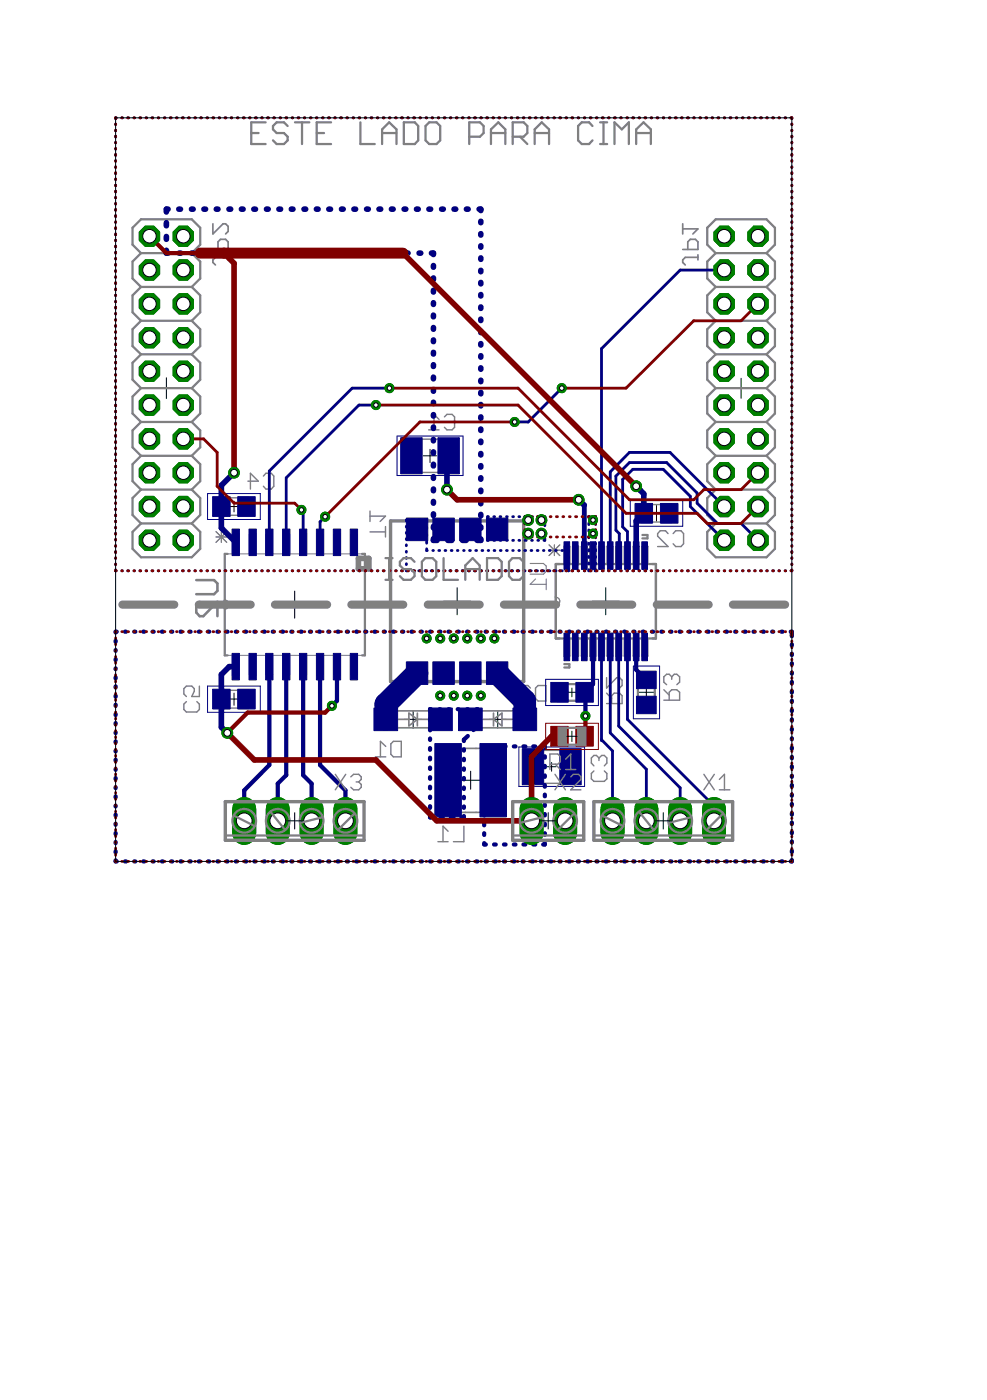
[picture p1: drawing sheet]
<svg xmlns="http://www.w3.org/2000/svg" width="74mm" height="105mm" viewBox="0 0 74 105" stroke-linecap="round" stroke-linejoin="round" font-family="sans-serif">
<g fill="none" stroke="#000" stroke-width=".08">
<path d="M11.7 29.1h1.6M12.5 28.4v1.5M17.1 38h.9M17.6 37.6v.8M31.8 34.2h1M32.3 33.7v1M48.7 38.5h1.2M49.3 38v1.1M54.9 29.1h1.5M55.6 28.4v1.5M17.1 52.5h.9M17.6 52v1"/>
<path d="M21.1 45.4h2M22.1 44.4v2M30.4 54h1.3M31 53.4v1.3M33.3 45.1h2M34.3 44.1v2.1M34.6 58.6h1.4M35.3 57.9v1.4M36.7 54h1.3M37.4 53.4v1.3M41.1 57.6h.6M41.4 57.3v.6"/>
<path d="M42.6 52h.7M42.9 51.7v.6M44.4 45.1h2.1M45.5 44.1v2.1M47.9 52h1.2M48.5 51.4v1.2"/>
</g>
<g fill="none" stroke="#808080" stroke-width=".13">
<path d="M16 18.7h1.1v-.5l-.2-.2h-.3l-.2 .2v.5M16 16.8v.8l.7-.8h.2l.2 .2v.4l-.2 .2M17.1 19.3h-.9l-.2 .2v.2l.2 .2M17.1 19.1v.4M51.2 16.8v.8M51.2 18.7h1.2v-.5l-.2-.2h-.4l-.2 .2v.5M51.2 17.2h1.2l-.4 .4M52.4 19.3h-1l-.2 .2v.2l.2 .2M52.4 19.1v.4M28.8 54.7h4.4M28.8 53.4h4.4M29.9 54h.8"/>
<path d="M30.7 53.6l.6 .4-.6 .5zM31.3 53.6v.9M31.3 54h.8M32.9 56.8l.6-.6h3.6l.6 .6v3.6l-.6 .6h-3.6l-.6-.6zM35.1 54.7h4.5M35.1 53.4h4.5M36.2 54h.8M37 54l.7-.4v.9zM37 53.6v.9M37.7 54h.8"/>
</g>
<g fill="none" stroke="#808080" stroke-width=".08">
<path d="M16.2 39.9l.8 .8M16.6 39.9v.8M17 39.9l-.8 .8M16.2 40.3h.8M16.9 45.1a.31 .31 0 0 1 .3 .3 .31 .31 0 0 1-.3 .3M16.9 41.6h10.5v7.6h-10.5zM17.4 41.6v-1.5h.5v1.5M17.4 49.2v1.5h.5v-1.5M18.7 41.6v-1.5h.5v1.5M18.7 49.2v1.5h.5v-1.5M20 41.6v-1.5h.5v1.5M20 49.2v1.5h.5v-1.5"/>
<path d="M21.2 41.6v-1.5h.5v1.5M21.2 49.2v1.5h.5v-1.5M22.5 41.6v-1.5h.5v1.5M22.5 49.2v1.5h.5v-1.5M23.8 41.6v-1.5h.5v1.5M23.8 49.2v1.5h.5v-1.5M25 41.6v-1.5h.5v1.5M25 49.2v1.5h.5v-1.5M26.3 41.6v-1.5h.5v1.5M26.3 49.2v1.5h.5v-1.5M39.8 42.3h1l.2 .2v.4l-.2 .2h-1M40.2 43.5l-.4 .4h1.2"/>
<path d="M41 43.5v.8M41.2 40.9l.8 .8M41.2 41.3h.8M41.6 40.9v.8M41.7 44.8a.31 .31 0 0 1 .3 .3 .31 .31 0 0 1-.3 .3M42 40.9l-.8 .8"/>
</g>
<g fill="none" stroke="#808080" stroke-width=".11">
<path d="M17.2 38.7h.7M17.2 37.4h.7M18.6 36.1h.8l-.6-.6v1.2M19.8 35.8l.2-.3h.4l.2 .3v.7l-.2 .2h-.4l-.2-.2M27.8 39.9h1.1M27.8 38.8h1.1l-.4 .4M27.8 38.4v.8M28.9 39.5v.8M31.3 33h1.9M31.3 35.5h1.9M32.2 32.3h.8M33 31.5l-.4-.4v1.2"/>
<path d="M33.4 31.3l.1-.2h.4l.2 .2v.8l-.2 .2h-.4l-.1-.2M48.9 39.2h.8M48.9 37.9h.8M14 52.7l-.2 .2v.4l.2 .2h.8l.2-.2v-.4l-.2-.2M15 51.5v.8h-.6l.2-.4v-.2l-.2-.2h-.4l-.2 .2v.4l.2 .2M17.2 53.2h.7M17.2 51.8h.7M28.2 56.8h.8M29 56l-.4-.3v1.1M29.3 55.9l.2-.2h.6v1.1h-.6l-.2-.2zM39.8 51.7l-.2-.2h-.4l-.2 .2v.2l.8 .7h-.8M40.4 51.5h.6v1.1h-.6l-.2-.1v-.8z"/>
<path d="M40.4 58.8h2M40.4 56.3h2M44.6 57.9l-.2 .2v.4l.2 .2h.8l.2-.2v-.4l-.2-.2M45 56.9l.2-.2h.2l.2 .2v.4l-.2 .2M45 56.9l-.2-.2h-.2l-.2 .2v.4l.2 .2M45 56.9v.2M45.5 50.9v.8l.8-.8h.2l.2 .2v.4l-.2 .2M45.5 52.8h1.2v-.6l-.2-.2h-.4l-.2 .2v.6M45.5 52l.4 .5M49.8 52.6h1.2v-.6l-.2-.2h-.4l-.2 .2v.6M49.8 51.8l.4 .4M50.1 40.1l-.1-.2h-.4l-.2 .2v.2l.7 .7h-.7"/>
<path d="M50.4 50.8l.2-.2h.2l.2 .2v.4l-.2 .2M50.4 50.8l-.2-.2h-.2l-.2 .2v.4l.2 .2M50.4 50.8v.2M50.5 40.1l.2-.2h.4l.2 .2v.7l-.2 .2h-.4l-.2-.2M32.9 63.2h.7M33.6 62.4l-.3-.4v1.2M34.8 62v1.2h-.8"/>
</g>
<path d="M14.7 43.6h1.4l.2 .2v.6l-.2 .2h-1.4M15 45.2l-.3 .3v.5l.3 .3h.3l1-1.1v1.1" fill="none" stroke="#808080" stroke-width=".19"/>
<g fill="#808080" stroke="#808080" stroke-width=".08">
<path d="M56.6 17.5h.5v.5h-.5z"/>
<path d="M54.1 17.5h.5v.5h-.5z"/>
<path d="M54.1 20h.5v.5h-.5z"/>
<path d="M56.6 20h.5v.5h-.5z"/>
<path d="M54.1 22.6h.5v.5h-.5z"/>
<path d="M56.6 22.6h.5v.5h-.5z"/>
<path d="M54.1 25.1h.5v.5h-.5z"/>
<path d="M54.1 27.6h.5v.5h-.5z"/>
<path d="M54.1 30.2h.5v.5h-.5z"/>
<path d="M56.6 25.1h.5v.5h-.5z"/>
<path d="M56.6 27.6h.5v.5h-.5z"/>
<path d="M56.6 30.2h.5v.5h-.5z"/>
<path d="M54.1 32.7h.5v.5h-.5z"/>
<path d="M56.6 32.7h.5v.5h-.5z"/>
<path d="M54.1 35.2h.5v.6h-.5z"/>
<path d="M56.6 35.2h.5v.6h-.5z"/>
<path d="M54.1 37.8h.5v.5h-.5z"/>
<path d="M56.6 37.8h.5v.5h-.5z"/>
<path d="M54.1 40.3h.5v.5h-.5z"/>
<path d="M56.6 40.3h.5v.5h-.5z"/>
<path d="M13.5 17.5h.5v.5h-.5z"/>
<path d="M11 17.5h.5v.5h-.5z"/>
<path d="M11 20h.5v.5h-.5z"/>
<path d="M13.5 20h.5v.5h-.5z"/>
<path d="M11 22.6h.5v.5h-.5z"/>
<path d="M13.5 22.6h.5v.5h-.5z"/>
<path d="M11 25.1h.5v.5h-.5z"/>
<path d="M11 27.6h.5v.5h-.5z"/>
<path d="M11 30.2h.5v.5h-.5z"/>
<path d="M13.5 25.1h.5v.5h-.5z"/>
<path d="M13.5 27.6h.5v.5h-.5z"/>
<path d="M13.5 30.2h.5v.5h-.5z"/>
<path d="M11 32.7h.5v.5h-.5z"/>
<path d="M13.5 32.7h.5v.5h-.5z"/>
<path d="M11 35.2h.5v.6h-.5z"/>
<path d="M13.5 35.2h.5v.6h-.5z"/>
<path d="M11 37.8h.5v.5h-.5z"/>
<path d="M13.5 37.8h.5v.5h-.5z"/>
<path d="M11 40.3h.5v.5h-.5z"/>
<path d="M13.5 40.3h.5v.5h-.5z"/>
<path d="M33.2 32.9h.8v2.6h-.8z"/>
<path d="M30.6 32.9h.7v2.6h-.7z"/>
<path d="M48.2 37.8h.7v1.5h-.7z"/>
<path d="M49.6 37.8h.8v1.5h-.8z"/>
<path d="M28.6 53.4h.8v1.3h-.8z"/>
<path d="M32.6 53.4h.8v1.3h-.8z"/>
<path d="M38.9 53.4h.8v1.3h-.8z"/>
<path d="M35 53.4h.8v1.3h-.8z"/>
<path d="M39.7 56.3h.8v2.6h-.8z"/>
<path d="M42.4 56.3h.7v2.6h-.7z"/>
<path d="M16.5 37.3h.7v1.5h-.7z"/>
<path d="M17.9 37.3h.8v1.5h-.8z"/>
<path d="M16.5 51.8h.7v1.4h-.7z"/>
<path d="M17.9 51.8h.8v1.4h-.8z"/>
<path d="M43.3 51.3h.7v1.4h-.7z"/>
<path d="M41.9 51.3h.6v1.4h-.6z"/>
<path d="M47.8 50.9h1.4v.7h-1.4z"/>
<path d="M47.8 52.4h1.4v.7h-1.4z"/>
</g>
<g fill="none" stroke="#808080" stroke-width=".17">
<path d="M10.6 19l-.7-.6v-1.3l.7-.6h3.8l.6 .6v1.3l-.6 .6M10.6 19h3.8M10.6 19l-.7 .6v1.3l.7 .6M14.4 19l.6 .6v1.3l-.6 .6M53.7 19l-.6-.6v-1.3l.6-.6h3.8l.7 .6v1.3l-.7 .6M53.7 19l-.6 .6v1.3l.6 .6M53.7 19h3.8M57.5 19l.7 .6v1.3l-.7 .6M10.6 21.5h3.8M10.6 24.1h3.8M10.6 26.6h3.8M10.6 29.1h3.8"/>
<path d="M10.6 31.7h3.8M10.6 34.2h3.8M10.6 36.8h3.8M10.6 39.3h3.8M10.6 39.3l-.7 .6v1.3l.7 .6h3.8l.6-.6v-1.3l-.6-.6M10.6 21.5l-.7 .7v1.3l.7 .6M10.6 24.1l-.7 .6v1.3l.7 .6M10.6 26.6l-.7 .6v1.3l.7 .6M10.6 29.1l-.7 .7v1.3l.7 .6M10.6 31.7l-.7 .6v1.3l.7 .6M10.6 34.2l-.7 .7v1.2l.7 .7M10.6 36.8l-.7 .6v1.3l.7 .6"/>
<path d="M14.4 21.5l.6 .7v1.3l-.6 .6M14.4 24.1l.6 .6v1.3l-.6 .6M14.4 26.6l.6 .6v1.3l-.6 .6M14.4 29.1l.6 .7v1.3l-.6 .6M14.4 36.8l.6 .6v1.3l-.6 .6M14.4 34.2l.6 .7v1.2l-.6 .7M14.4 31.7l.6 .6v1.3l-.6 .6M53.7 21.5l-.6 .7v1.3l.6 .6M53.7 24.1l-.6 .6v1.3l.6 .6M53.7 26.6l-.6 .6v1.3l.6 .6M53.7 29.1l-.6 .7v1.3l.6 .6M53.7 31.7l-.6 .6v1.3l.6 .6"/>
<path d="M53.7 34.2l-.6 .7v1.2l.6 .7M53.7 36.8l-.6 .6v1.3l.6 .6M53.7 39.3l-.6 .6v1.3l.6 .6h3.8l.7-.6v-1.3l-.7-.6M53.7 21.5h3.8M53.7 24.1h3.8M53.7 26.6h3.8M53.7 29.1h3.8M53.7 31.7h3.8M53.7 34.2h3.8M53.7 36.8h3.8M53.7 39.3h3.8M57.5 21.5l.7 .7v1.3l-.7 .6"/>
<path d="M57.5 24.1l.7 .6v1.3l-.7 .6M57.5 26.6l.7 .6v1.3l-.7 .6M57.5 29.1l.7 .7v1.3l-.7 .6M57.5 36.8l.7 .6v1.3l-.7 .6M57.5 34.2l.7 .7v1.2l-.7 .7M57.5 31.7l.7 .6v1.3l-.7 .6M16.9 45.1a.31 .31 0 0 1 .3 .3 .31 .31 0 0 1-.3 .3M17.1 41.6h-.2v7.6h.2M25.3 51.4v1M27.2 41.6h.2v7.6h-.2M41.7 42.4h7.5v5.5h-7.5zM42.4 42.4v-1.4h.3v1.4"/>
<path d="M42.4 47.9v1.4h.3v-1.4M42.4 49.9h.3v.2h-.3M42.5 52.6h.8M42.5 51.4h.8M43 42.4v-1.4h.4v1.4M43 47.9v1.4h.4v-1.4M43.7 42.4v-1.4h.3v1.4M43.7 47.9v1.4h.3v-1.4M44.3 42.4v-1.4h.4v1.4M44.3 47.9v1.4h.4v-1.4M45 42.4v-1.4h.3v1.4M45 47.9v1.4h.3v-1.4"/>
<path d="M45.6 42.4v-1.4h.4v1.4M45.6 47.9v1.4h.4v-1.4M46.2 42.4v-1.4h.4v1.4M46.2 47.9v1.4h.4v-1.4M46.9 42.4v-1.4h.4v1.4M46.9 47.9v1.4h.4v-1.4M47.6 42.4v-1.4h.3v1.4M47.6 47.9v1.4h.3v-1.4M47.9 51.6v.8M48.2 42.4v-1.4h.4v1.4M48.2 47.9v1.4h.4v-1.4M48.2 40.2h.4v.2h-.4"/>
<path d="M49.1 51.6v.8"/>
</g>
<path d="M29.3 39.1h10v12.1h-10z" fill="none" stroke="#808080" stroke-width=".25"/>
<path d="M26.9 41.9h.8v.8h-.8z" fill="none" stroke="#808080" stroke-width=".42"/>
<path d="M15.6 37.1h3.9v1.9h-3.9zM29.8 32.7h5v3h-5zM47.3 37.6h3.9v1.9h-3.9zM15.6 51.5h3.9v2h-3.9zM38.9 56.1h5v3h-5zM41 51h3.9v2h-3.9zM47.5 50h2v4h-2z" fill="none" stroke="#000080" stroke-width=".08"/>
<g fill="#000080" stroke="#000080" stroke-width=".08">
<path d="M42.3 40.7h.5v2.1h-.5z"/>
<path d="M43 40.7h.4v2.1h-.4z"/>
<path d="M43.6 40.7h.5v2.1h-.5z"/>
<path d="M44.3 40.7h.4v2.1h-.4z"/>
<path d="M44.9 40.7h.5v2.1h-.5z"/>
<path d="M45.6 40.7h.4v2.1h-.4z"/>
<path d="M46.2 40.7h.5v2.1h-.5z"/>
<path d="M46.9 40.7h.4v2.1h-.4z"/>
<path d="M47.5 40.7h.5v2.1h-.5z"/>
<path d="M48.2 40.7h.4v2.1h-.4z"/>
<path d="M48.2 47.5h.4v2.1h-.4z"/>
<path d="M47.5 47.5h.5v2.1h-.5z"/>
<path d="M46.9 47.5h.4v2.1h-.4z"/>
<path d="M46.2 47.5h.5v2.1h-.5z"/>
<path d="M45.6 47.5h.4v2.1h-.4z"/>
<path d="M44.9 47.5h.5v2.1h-.5z"/>
<path d="M44.3 47.5h.4v2.1h-.4z"/>
<path d="M43.6 47.5h.5v2.1h-.5z"/>
<path d="M43 47.5h.4v2.1h-.4z"/>
<path d="M42.3 47.5h.5v2.1h-.5z"/>
<path d="M30.5 38.9h1.6v1.7h-1.6z"/>
<path d="M32.5 38.9h1.6v1.7h-1.6z"/>
<path d="M34.5 38.9h1.6v1.7h-1.6z"/>
<path d="M36.5 38.9h1.6v1.7h-1.6z"/>
<path d="M36.5 49.7h1.6v1.7h-1.6z"/>
<path d="M34.5 49.7h1.6v1.7h-1.6z"/>
<path d="M32.5 49.7h1.6v1.7h-1.6z"/>
<path d="M30.5 49.7h1.6v1.7h-1.6z"/>
<path d="M32.9 32.9h1.6v2.7h-1.6z"/>
<path d="M30.1 32.9h1.6v2.7h-1.6z"/>
<path d="M47.7 37.8h1.3v1.5h-1.3z"/>
<path d="M49.6 37.8h1.3v1.5h-1.3z"/>
<path d="M28.1 53.2h1.7v1.7h-1.7z"/>
<path d="M32.2 53.2h1.8v1.7h-1.8z"/>
<path d="M38.5 53.2h1.8v1.7h-1.8z"/>
<path d="M34.4 53.2h1.8v1.7h-1.8z"/>
<path d="M32.6 55.8h2v5.5h-2z"/>
<path d="M36 55.8h2v5.5h-2z"/>
<path d="M39.2 56.2h1.6v2.7h-1.6z"/>
<path d="M42 56.2h1.6v2.7h-1.6z"/>
<path d="M17.4 39.7h.6v2h-.6z"/>
<path d="M18.7 39.7h.5v2h-.5z"/>
<path d="M19.9 39.7h.6v2h-.6z"/>
<path d="M21.2 39.7h.6v2h-.6z"/>
<path d="M22.5 39.7h.5v2h-.5z"/>
<path d="M23.7 39.7h.6v2h-.6z"/>
<path d="M25 39.7h.6v2h-.6z"/>
<path d="M26.3 39.7h.5v2h-.5z"/>
<path d="M26.3 49.1h.5v2h-.5z"/>
<path d="M25 49.1h.6v2h-.6z"/>
<path d="M23.7 49.1h.6v2h-.6z"/>
<path d="M22.5 49.1h.5v2h-.5z"/>
<path d="M21.2 49.1h.6v2h-.6z"/>
<path d="M19.9 49.1h.6v2h-.6z"/>
<path d="M18.7 49.1h.5v2h-.5z"/>
<path d="M17.4 49.1h.6v2h-.6z"/>
<path d="M16 37.3h1.3v1.5h-1.3z"/>
<path d="M17.8 37.3h1.4v1.5h-1.4z"/>
<path d="M16 51.8h1.3v1.4h-1.3z"/>
<path d="M17.8 51.8h1.4v1.4h-1.4z"/>
<path d="M41.3 51.2h1.4v1.5h-1.4z"/>
<path d="M43.2 51.2h1.3v1.5h-1.3z"/>
<path d="M47.8 52.3h1.5v1.3h-1.5z"/>
<path d="M47.8 50.4h1.5v1.3h-1.5z"/>
</g>
<g fill="none" stroke="#000080" stroke-width=".21">
<path d="M8.7 9.3v.1M8.7 9.8h.1M8.7 10.2v.1M8.7 10.7h.1M8.7 11.2h.1M8.7 11.6v.1M8.7 12.1h.1M8.7 12.5v.1M8.7 13h.1M8.7 13.4v.1M8.7 13.9h.1M8.7 14.4h.1"/>
<path d="M8.7 14.8v.1M8.7 15.3h.1M8.7 15.7v.1M8.7 16.2v.1M8.7 16.7h.1M8.7 17.1v.1M8.7 17.6h.1M8.7 18v.1M8.7 18.5h.1M8.7 18.9v.1M8.7 19.4v.1M8.7 19.9h.1"/>
<path d="M8.7 8.8v.1M9.1 8.8h.1M9.6 8.8h.1M10.1 8.8h.1M10.5 8.8h.1M11 8.8h.1M11.4 8.8h.1M11.9 8.8h.1M12.3 8.8h.1M12.8 8.8h.1M13.3 8.8h.1M13.7 8.8h.1"/>
<path d="M14.2 8.8h.1M14.6 8.8h.1M15.1 8.8h.1M15.5 8.8h.1M16 8.8h.1M16.4 8.8h.1M16.9 8.8h.1M17.4 8.8h.1M17.8 8.8h.1M18.3 8.8h.1M18.7 8.8h.1M19.2 8.8h.1"/>
<path d="M19.6 8.8h.1M20.1 8.8h.1M20.6 8.8h.1M21 8.8h.1M21.5 8.8h.1M21.9 8.8h.1M22.4 8.8h.1M22.8 8.8h.1M23.3 8.8h.1M23.7 8.8h.1M24.2 8.8h.1M24.7 8.8h.1"/>
<path d="M25.1 8.8h.1M25.6 8.8h.1M26 8.8h.1M26.5 8.8h.1M26.9 8.8h.1M27.4 8.8h.1M27.9 8.8h.1M28.3 8.8h.1M28.8 8.8h.1M29.2 8.8h.1M29.7 8.8h.1M30.1 8.8h.1"/>
<path d="M30.6 8.8h.1M31.1 8.8h.1M31.5 8.8h.1M32 8.8h.1M32.4 8.8h.1M32.9 8.8h.1M33.3 8.8h.1M33.8 8.8h.1M34.2 8.8h.1M34.7 8.8h.1M35.2 8.8h.1M35.6 8.8h.1"/>
<path d="M36.1 8.8h.1M36.5 8.8h.1M37 8.8h.1M37.4 8.8h.1M37.9 8.8h.1M38.4 8.8h.1M38.8 8.8h.1M39.3 8.8h.1M39.7 8.8h.1M40.2 8.8h.1M40.6 8.8h.1M41.1 8.8h.1"/>
<path d="M41.6 8.8h.1M42 8.8h.1M42.5 8.8h.1M42.9 8.8h.1M43.4 8.8h.1M43.9 8.8h.1M44.3 8.8h.1M44.8 8.8h.1M45.2 8.8h.1M45.7 8.8h.1M46.1 8.8h.1M46.6 8.8h.1"/>
<path d="M47.1 8.8h.1M47.5 8.8h.1M48 8.8h.1M48.4 8.8h.1M48.9 8.8h.1M49.3 8.8h.1M49.8 8.8h.1M50.2 8.8h.1M50.7 8.8h.1M51.2 8.8h.1M51.6 8.8h.1M52.1 8.8h.1"/>
<path d="M52.5 8.8h.1M53 8.8h.1M53.4 8.8h.1M53.9 8.8h.1M54.4 8.8h.1M54.8 8.8h.1M55.3 8.8h.1M55.7 8.8h.1M56.2 8.8h.1M56.6 8.8h.1M57.1 8.8h.1M57.6 8.8h.1"/>
<path d="M58 8.8h.1M58.5 8.8h.1M58.9 8.8h.1M59.4 8.8v.1M59.4 9.3v.1M59.4 9.8h.1M59.4 10.2v.1M59.4 10.7h.1M59.4 11.2h.1M59.4 11.6v.1M59.4 12.1h.1M59.4 12.5v.1"/>
<path d="M59.4 13h.1M59.4 13.4v.1M59.4 13.9h.1M59.4 14.4h.1M59.4 14.8v.1M59.4 15.3h.1M59.4 15.7v.1M59.4 16.2v.1M59.4 16.7h.1M59.4 17.1v.1M59.4 17.6h.1M59.4 18v.1"/>
<path d="M59.4 18.5h.1M59.4 18.9v.1M59.4 19.4v.1M59.4 19.9h.1M8.7 20.3v.1M8.7 20.8h.1M8.7 21.2v.1M8.7 21.7v.1M8.7 22.2h.1M8.7 22.6v.1M8.7 23.1h.1M8.7 23.5v.1"/>
<path d="M8.7 24h.1M8.7 24.4v.1M8.7 24.9v.1M8.7 25.4h.1M8.7 25.8v.1M8.7 26.3h.1M8.7 26.8h.1M8.7 27.2v.1M8.7 27.7h.1M8.7 28.1v.1M8.7 28.6h.1M8.7 29v.1"/>
<path d="M8.7 29.5h.1M8.7 30h.1M8.7 30.4v.1M8.7 30.9h.1M8.7 31.3v.1M8.7 31.8v.1M8.7 32.3h.1M8.7 32.7v.1M8.7 33.2h.1M8.7 33.6v.1M8.7 34.1h.1M8.7 34.5v.1"/>
<path d="M8.7 35v.1M8.7 35.5h.1M8.7 35.9v.1M8.7 36.4h.1M8.7 36.9h.1M8.7 37.3v.1M8.7 37.8h.1M8.7 38.2v.1M8.7 38.7h.1M8.7 39.1v.1M8.7 39.6h.1M22.6 38.3l.2 .1v2.3"/>
<path d="M24.4 38.8l-.4 .4v1.5M28.2 30.4h-1.3l-5.4 5.5v4.8M29.2 29.1h-2.8l-6.2 6.3v5.3M30.5 39.5v.1M30.5 40h.1M30.6 39.1h-.1M31 39.1h.1M31.5 39.1h.1M31.9 39.1h.1v.1M32 39.6v.1M36.6 39.3v.2M36.6 39.9v.1"/>
<path d="M36.7 38.8l-.1 .1M37.1 38.8h.1M37.5 38.8h.1M38 38.8h.1M38.5 38.8h.1M38.9 38.8h.1M39.4 38.8h.1M39.9 38.8h.1M40.4 38.8h.1M40.8 38.8l.1 .1M40.9 39.3v.2M40.9 39.9v.1"/>
<path d="M42.2 29.1l-2.6 2.6h-1M44.2 39.3v.1M44.2 39.8v.1M44.3 38.8l-.1 .1M44.7 38.8v.1M44.7 39.3v.1M44.7 39.8v.1M54.4 20.3h-3.3l-6 5.9v15.5M54.4 38l-4.1-4h-3.1l-1.4 1.4v6.3M59.4 20.3v.1M59.4 20.8h.1M59.4 21.2v.1"/>
<path d="M59.4 21.7v.1M59.4 22.2h.1M59.4 22.6v.1M59.4 23.1h.1M59.4 23.5v.1M59.4 24h.1M59.4 24.4v.1M59.4 24.9v.1M59.4 25.4h.1M59.4 25.8v.1M59.4 26.3h.1M59.4 26.8h.1"/>
<path d="M59.4 27.2v.1M59.4 27.7h.1M59.4 28.1v.1M59.4 28.6h.1M59.4 29v.1M59.4 29.5h.1M59.4 30h.1M59.4 30.4v.1M59.4 30.9h.1M59.4 31.3v.1M59.4 31.8v.1M59.4 32.3h.1"/>
<path d="M59.4 32.7v.1M59.4 33.2h.1M59.4 33.6v.1M59.4 34.1h.1M59.4 34.5v.1M59.4 35v.1M59.4 35.5h.1M59.4 35.9v.1M59.4 36.4h.1M59.4 36.9h.1M59.4 37.3v.1M59.4 37.8h.1"/>
<path d="M59.4 38.2v.1M59.4 38.7h.1M59.4 39.1v.1M59.4 39.6h.1M8.7 42.8v.1M8.7 40v.1M8.7 40.5v.1M8.7 41h.1M8.7 41.4v.1M8.7 41.9h.1M8.7 42.4h.1M9.1 42.9h.1"/>
<path d="M9.6 42.9h.1M10.1 42.9h.1M10.5 42.9h.1M11 42.9h.1M11.4 42.9h.1M11.9 42.9h.1M12.3 42.9h.1M12.8 42.9h.1M13.3 42.9h.1M13.7 42.9h.1M14.2 42.9h.1M14.6 42.9h.1"/>
<path d="M15.1 42.9h.1M15.5 42.9h.1M16 42.9h.1M16.4 42.9h.1M16.9 42.9h.1M17.4 42.9h.1M17.8 42.9h.1M18.3 42.9h.1M18.7 42.9h.1M19.2 42.9h.1M19.6 42.9h.1M20.1 42.9h.1"/>
<path d="M20.6 42.9h.1M21 42.9h.1M21.5 42.9h.1M21.9 42.9h.1M22.4 42.9h.1M22.8 42.9h.1M23.3 42.9h.1M23.7 42.9h.1M24.2 42.9h.1M24.7 42.9h.1M25.1 42.9h.1M25.6 42.9h.1"/>
<path d="M26 42.9h.1M26.5 42.9h.1M26.9 42.9h.1M27.4 42.9h.1M27.9 42.9h.1M28.3 42.9h.1M28.8 42.9h.1M29.2 42.9h.1M29.7 42.9h.1M30.1 42.9h.1M30.5 42.8l.1 .1M30.5 40.4v.1"/>
<path d="M30.5 40.9v.1M30.5 41.4v.1M30.5 41.9h.1M30.5 42.3v.1M30.6 42.9h.1M31 42.9h.1M31.4 42.9h.2M31.9 42.9h.1M32 40.1v.2M32 40.7v.1M32 41.2l.1 .1M32.4 42.9h.1"/>
<path d="M32.5 41.3h.1M32.8 42.9h.1M32.9 41.3h.1M33.3 42.9h.1M33.4 41.3h.1M33.8 42.9h.1M33.9 41.3h.1M34.2 42.9h.1M34.3 41.3h.1M34.7 42.9h.1M34.8 41.3h.1M35.2 42.9h.1"/>
<path d="M35.2 41.3h.1M35.6 42.9h.1M35.7 41.3h.1M36.1 42.9h.1M36.2 41.3h.1M36.5 42.9h.1M36.6 40.4l.1 .2M36.6 41.3h.1M37 42.9h.1M37.1 40.6h.1M37.1 41.3h.1M37.4 42.9h.1"/>
<path d="M37.5 40.6h.1M37.5 41.3h.1M37.9 42.9h.1M38 41.3h.1M38 40.6h.1M38.4 42.9h.1M38.5 41.3h.1M38.5 40.6h.1M38.8 42.9h.1M38.9 41.3h.1M38.9 40.6h.1M39.3 42.9h.1"/>
<path d="M39.4 41.3h.1M39.4 40.6h.1M39.7 42.9h.2M39.9 41.3h.1M39.9 40.6h.1M40.2 42.9h.1M40.3 42.9h.1M40.3 41.3h.1M40.4 40.6h.1M40.6 42.9h.1M40.7 42.9h.1M40.8 41.3h.1"/>
<path d="M40.9 40.4l-.1 .2M41.1 42.9h.1M41.2 42.9h.1M41.2 41.3h.1M41.6 42.9h.1M41.7 42.9h.1M41.7 41.3h.1M42 42.9h.1M42.2 42.9h.1M42.2 41.3h.1M42.5 42.9h.1M42.6 41.3l.1 .1"/>
<path d="M42.7 42.8l-.1 .1M42.7 41.8v.1M42.7 42.3v.1M42.9 42.9h.1M43.4 42.9h.1M43.9 42.9h.1M44.2 42.8l.1 .1M44.2 40.3v.1M44.2 40.8v.1M44.2 41.3v.1M44.2 41.8v.1M44.2 42.3v.1"/>
<path d="M44.3 42.9h.1M44.7 42.8v.1M44.7 40.3v.1M44.7 40.8v.1M44.7 41.3v.1M44.7 41.8v.1M44.7 42.3v.1M44.8 42.9h.1M45.1 48.6v7M45.1 55.5l.9 .9v5.2M45.2 42.9h.1M45.7 42.9h.1"/>
<path d="M45.8 48.6v6.4l2.7 2.8v3.8M46.1 42.9h.1M46.4 48.6v5.9l4.7 4.7v2.4M46.6 42.9h.1M47.1 42.9h.1M47.1 48.6v5.4l6.5 6.5v1.1M47.5 42.9h.1M48 42.9h.1M48.4 42.9h.1M48.9 42.9h.1M49.3 42.9h.1M49.8 42.9h.1"/>
<path d="M50.2 42.9h.1M50.7 42.9h.1M51.2 42.9h.1M51.6 42.9h.1M52.1 42.9h.1M52.5 42.9h.1M53 42.9h.1M53.4 42.9h.1M53.9 42.9h.1M54.4 42.9h.1M54.4 40.6l-2.6-2.6v-.7l-2-2.1h-2.3l-.8 .8v3.6l.4 .3v1.8M54.8 42.9h.1"/>
<path d="M55.3 42.9h.1M55.7 42.9h.1M56.2 42.9h.1M56.6 42.9h.1M56.9 40.6l-1.3-1.3h-1.8l-1.5-1.5v-.8l-2.3-2.3h-2.8l-1 1.1v4l.3 .3-.1 1.6M57.1 42.9h.1M57.6 42.9h.1M58 42.9h.1M58.5 42.9h.1M58.9 42.9h.1M59.4 42.8v.1M59.4 40v.1"/>
<path d="M59.4 40.5v.1M59.4 41h.1M59.4 41.4v.1M59.4 41.9h.1M59.4 42.4h.1"/>
</g>
<g fill="none" stroke="#000080" stroke-width=".42">
<path d="M12.5 16.7v.3M12.5 17.8v.2M12.5 18.8v.2h.1M12.6 15.7h-.1v.2M13.4 15.7h.1M13.4 19h.2M14.4 15.7h.1M14.4 19h.1M15.3 15.7h.1M15.3 19h.2M16.2 15.7h.2M16.3 19h.1"/>
<path d="M17.2 15.7h.1M17.2 19h.2M18.1 15.7h.1M18.2 19h.1M19 15.7h.2M19.1 19h.2M20 15.7h.1M20.1 19h.1M20.9 15.7h.2M21 19h.1M21.9 15.7h.1M22 19h.1"/>
<path d="M22.8 15.7h.1M22.9 19h.2M23.7 15.7h.2M23.9 19h.1M24.7 15.7h.1M24.8 19h.2M25.6 15.7h.2M25.8 19h.1M26.6 15.7h.1M26.7 19h.1M27.5 15.7h.1M27.6 19h.2"/>
<path d="M28.4 15.7h.2M28.6 19h.1M29.4 15.7h.1M29.5 19h.2M30.3 15.7h.2M30.5 19h.1M31.3 15.7h.1M31.5 19h.1M32.2 15.7h.1M32.4 19h.1v.1M32.5 19.9v.2M33.1 15.7h.2"/>
<path d="M34.1 15.7h.1M35 15.7h.1M36 15.7h.1v.1M36.1 16.6v.1M36.1 17.5v.2M36.1 18.5v.1M36.1 19.4v.1M17.6 35.5l-1 .9v3.2l1.1 1.1M32.5 20.9v.1M32.5 21.8v.1M32.5 22.7v.2M32.5 23.7v.1"/>
<path d="M32.5 24.6v.1M32.5 25.5v.2M32.5 26.5v.1M32.5 27.4v.1M32.5 28.3v.1M32.5 29.3v.1M32.5 30.2v.1M32.5 31.1v.1M32.5 32.1v.1M32.5 33v.1M32.5 33.9v.1M32.5 34.9v.1"/>
<path d="M32.5 35.8v.1M32.5 36.7v.2M32.5 37.7v.1M32.5 38.6v.1M32.5 39.5v.1M33.5 35.2v1.6M36.1 20.3v.1M36.1 21.2v.1M36.1 22.1v.1M36.1 23.1v.1M36.1 24v.1M36.1 24.9v.1"/>
<path d="M36.1 25.8v.1M36.1 26.7v.1M36.1 27.6v.1M36.1 28.6v.1M36.1 29.5v.1M36.1 30.4v.1M36.1 31.3v.1M36.1 32.2v.1M36.1 33.1v.1M36.1 34.1v.1M36.1 35v.1M36.1 35.9v.1"/>
<path d="M36.1 36.8v.1M36.1 37.7v.1M36.1 38.6v.1M36.1 39.6v.1M43.4 37.5l.5 .4M47.8 36.5l.5 .6v1.4l-.5 .6v2.6M17.7 50.1h-.5l-.6 .6v3.9l.5 .4M32.5 40.4v.2h.3M33.6 40.6h.3M34.7 40.6h.3M36.1 40.5v.1h-.3"/>
</g>
<path d="M43.9 37.9v3.8" fill="none" stroke="#000080" stroke-width=".36"/>
<g fill="none" stroke="#000080" stroke-width=".32">
<path d="M8.7 48.1v.1M8.7 48.8v.1M8.7 49.5v.1M8.7 50.2h.1M8.7 50.9h.1M8.7 51.5v.1M8.7 52.2v.1M8.7 52.9v.1M8.7 53.6v.1M8.7 54.3v.1M8.7 55v.1M8.7 55.7v.1"/>
<path d="M8.7 56.4h.1M8.7 57v.1M8.7 57.7v.1M8.7 58.4v.1M8.7 59.1v.1M8.7 59.8v.1M8.8 47.4l-.1 .1M9.4 47.4h.1M10.1 47.4h.1M10.8 47.4h.1M11.5 47.4h.1M12.1 47.4h.1"/>
<path d="M12.8 47.4h.1M13.5 47.4h.1M14.2 47.4h.1M14.9 47.4h.1M15.6 47.4h.1M16.3 47.4h.1M17 47.4h.1M17.7 47.4h.1M18.4 47.4h.1M19.1 47.4h.1M19.8 47.4h.1M20.2 50.1v7.3l-1.9 2v2.2"/>
<path d="M20.5 47.4h.1M21.2 47.4h.1M21.5 50.1v8.1l-.7 .6v2.8M21.9 47.4h.1M22.6 47.4h.1M22.8 50.1v8.1l.6 .6v2.8M23.3 47.4h.1M23.9 47.4h.1M24 50.1v7.3l1.9 2v2.2M24.6 47.4h.1M25.3 50.1v2.5l-.4 .4M25.3 47.4h.1"/>
<path d="M26 47.4h.1M26.7 47.4h.1M27.4 47.4h.1M28.1 47.4h.1M28.8 47.4h.1M29.5 47.4h.1M30.2 47.4h.1M30.9 47.4h.1M31.6 47.4h.1M32.3 47.4h.1M32.3 54v.1M32.3 54.7v.1"/>
<path d="M32.3 55.5v.1M32.3 56.2v.1M32.3 56.9v.1M32.3 57.6v.1M32.3 58.4v.1M32.3 59.1v.1M32.3 59.8v.1M32.4 53.3h-.1v.1M33 47.4h.1M33 53.3h.1M33.7 47.4h.1M33.7 53.3h.1"/>
<path d="M34.4 47.4h.1M34.4 53.3h.1M34.8 56.3v.1M34.8 57v.1M34.8 57.7v.1M34.8 58.4v.1M34.8 59.1v.1M34.8 59.8v.1M35.1 47.4h.1M35.1 53.3h.1M35.1 55.3l-.3 .2v.1M35.8 47.4h.1"/>
<path d="M35.8 53.3v.3M35.8 54.2v.3l-.3 .3M36.3 56.8v.1M36.3 57.5v.1M36.3 58.2v.1M36.3 58.9v.2M36.3 59.7v.1M36.4 47.4h.1M36.5 56h-.2v.2M37.1 56h.1M37.1 47.4h.1M37.8 47.4h.1"/>
<path d="M37.8 56h.2M38.5 47.4h.1M38.6 56h.1M39.2 47.4h.1M39.3 56h.1M39.9 47.4h.1M40 56h.2M40.6 47.4h.1M40.8 56h.1v.2M40.9 56.8v.1M40.9 57.5v.1M40.9 58.2v.1"/>
<path d="M40.9 58.9v.2M40.9 59.7v.1M41.3 47.4h.1M42 47.4h.1M42.7 47.4h.1M43.4 47.4h.1M44.1 47.4h.1M44.5 48.6v2.8l-.6 .6v.1v1.7M44.8 47.4h.1M45.5 47.4h.1M46.2 47.4h.1M46.8 47.4h.1"/>
<path d="M47.5 47.4h.1M47.8 48.6v1.7l.7 .8M48.2 47.4h.1M48.9 47.4h.1M49.6 47.4h.1M50.3 47.4h.1M51 47.4h.1M51.7 47.4h.1M52.4 47.4h.1M53.1 47.4h.1M53.8 47.4h.1M54.5 47.4h.1"/>
<path d="M55.2 47.4h.1M55.9 47.4h.1M56.6 47.4h.1M57.3 47.4h.1M58 47.4h.1M58.7 47.4h.1M59.4 47.4v.4M59.4 48.4v.1M59.4 49.1v.1M59.4 49.8v.1M59.4 50.5v.1M59.4 51.2v.1"/>
<path d="M59.4 51.9v.1M59.4 52.6v.1M59.4 53.3v.1M59.4 54v.1M59.4 54.7v.1M59.4 55.4v.1M59.4 56.1v.1M59.4 56.8v.1M59.4 57.6h.1M59.4 58.3h.1M59.4 58.9v.2M59.4 59.7v.1"/>
<path d="M8.7 64.6l.1 .1M8.7 60.5v.1M8.7 61.2v.1M8.7 61.8v.1M8.7 62.5v.1M8.7 63.2v.1M8.7 63.9v.1M9.4 64.7h.1M10.1 64.7h.1M10.8 64.7h.1M11.5 64.7h.1M12.1 64.7h.1"/>
<path d="M12.8 64.7h.1M13.5 64.7h.1M14.2 64.7h.1M14.9 64.7h.1M15.6 64.7h.1M16.3 64.7h.1M17 64.7h.1M17.7 64.7h.1M18.4 64.7h.1M19.1 64.7h.1M19.8 64.7h.1M20.5 64.7h.1"/>
<path d="M21.2 64.7h.1M21.9 64.7h.1M22.6 64.7h.1M23.3 64.7h.1M23.9 64.7h.1M24.6 64.7h.1M25.3 64.7h.1M26 64.7h.1M26.7 64.7h.1M27.4 64.7h.1M28.1 64.7h.1M28.8 64.7h.1"/>
<path d="M29.5 64.7h.1M30.2 64.7h.1M30.9 64.7h.1M31.6 64.7h.1M32.3 64.7h.1M32.3 60.5v.2M32.3 61.3v.1h.1M33 64.7h.1M33.1 61.4h.1M33.7 64.7h.1M33.8 61.4h.2M34.4 64.7h.1"/>
<path d="M34.8 61.3v.1h-.2M34.8 60.6v.1M35.1 64.7h.1M35.8 64.7h.1M36.3 63.3v.1h.2M36.3 60.4v.1M36.3 61.1v.1M36.3 61.8v.2M36.3 62.6v.1M36.4 64.7h.1M37.1 63.4h.1M37.1 64.7h.1"/>
<path d="M37.8 64.7h.1M37.8 63.4h.2M38.5 64.7h.1M38.6 63.4h.1M39.2 64.7h.1M39.3 63.4h.1M39.9 64.7h.1M40 63.4h.2M40.6 64.7h.1M40.9 60.4v.1M40.9 61.1v.1M40.9 61.8v.2"/>
<path d="M40.9 62.6v.1M40.9 63.3v.1h-.1M41.3 64.7h.1M42 64.7h.1M42.7 64.7h.1M43.4 64.7h.1M44.1 64.7h.1M44.8 64.7h.1M45.5 64.7h.1M46.2 64.7h.1M46.8 64.7h.1M47.5 64.7h.1"/>
<path d="M48.2 64.7h.1M48.9 64.7h.1M49.6 64.7h.1M50.3 64.7h.1M51 64.7h.1M51.7 64.7h.1M52.4 64.7h.1M53.1 64.7h.1M53.8 64.7h.1M54.5 64.7h.1M55.2 64.7h.1M55.9 64.7h.1"/>
<path d="M56.6 64.7h.1M57.3 64.7h.1M58 64.7h.1M58.7 64.7h.1M59.4 64.6v.1M59.4 60.4v.1M59.4 61.1v.1M59.4 61.8v.1M59.4 62.5v.1M59.4 63.2v.1M59.4 63.9v.1"/>
</g>
<path d="M31.3 50.5v.1M37.3 50.5l.1 .1" fill="none" stroke="#000080" stroke-width="1.4"/>
<path d="M31.3 50.5l-2.3 2.4v1.1M37.3 50.5l2.1 2.1v1.4" fill="none" stroke="#000080" stroke-width="1.7"/>
<circle cx="56.9" cy="17.7" r=".83" fill="#008000" stroke="#008000" stroke-width=".08"/>
<circle cx="56.9" cy="17.7" r=".51" fill="#fff" stroke="#000" stroke-width=".08"/>
<circle cx="54.4" cy="17.7" r=".83" fill="#008000" stroke="#008000" stroke-width=".08"/>
<circle cx="54.4" cy="17.7" r=".51" fill="#fff" stroke="#000" stroke-width=".08"/>
<circle cx="56.9" cy="20.3" r=".83" fill="#008000" stroke="#008000" stroke-width=".08"/>
<circle cx="56.9" cy="20.3" r=".51" fill="#fff" stroke="#000" stroke-width=".08"/>
<circle cx="54.4" cy="20.3" r=".83" fill="#008000" stroke="#008000" stroke-width=".08"/>
<circle cx="54.4" cy="20.3" r=".51" fill="#fff" stroke="#000" stroke-width=".08"/>
<circle cx="56.9" cy="22.8" r=".83" fill="#008000" stroke="#008000" stroke-width=".08"/>
<circle cx="56.9" cy="22.8" r=".51" fill="#fff" stroke="#000" stroke-width=".08"/>
<circle cx="54.4" cy="22.8" r=".83" fill="#008000" stroke="#008000" stroke-width=".08"/>
<circle cx="54.4" cy="22.8" r=".51" fill="#fff" stroke="#000" stroke-width=".08"/>
<circle cx="56.9" cy="25.4" r=".83" fill="#008000" stroke="#008000" stroke-width=".08"/>
<circle cx="56.9" cy="25.4" r=".51" fill="#fff" stroke="#000" stroke-width=".08"/>
<circle cx="54.4" cy="25.4" r=".83" fill="#008000" stroke="#008000" stroke-width=".08"/>
<circle cx="54.4" cy="25.4" r=".51" fill="#fff" stroke="#000" stroke-width=".08"/>
<circle cx="56.9" cy="27.9" r=".83" fill="#008000" stroke="#008000" stroke-width=".08"/>
<circle cx="56.9" cy="27.9" r=".51" fill="#fff" stroke="#000" stroke-width=".08"/>
<circle cx="54.4" cy="27.9" r=".83" fill="#008000" stroke="#008000" stroke-width=".08"/>
<circle cx="54.4" cy="27.9" r=".51" fill="#fff" stroke="#000" stroke-width=".08"/>
<circle cx="56.9" cy="30.4" r=".83" fill="#008000" stroke="#008000" stroke-width=".08"/>
<circle cx="56.9" cy="30.4" r=".51" fill="#fff" stroke="#000" stroke-width=".08"/>
<circle cx="54.4" cy="30.4" r=".83" fill="#008000" stroke="#008000" stroke-width=".08"/>
<circle cx="54.4" cy="30.4" r=".51" fill="#fff" stroke="#000" stroke-width=".08"/>
<circle cx="56.9" cy="33" r=".83" fill="#008000" stroke="#008000" stroke-width=".08"/>
<circle cx="56.9" cy="33" r=".51" fill="#fff" stroke="#000" stroke-width=".08"/>
<circle cx="54.4" cy="33" r=".83" fill="#008000" stroke="#008000" stroke-width=".08"/>
<circle cx="54.4" cy="33" r=".51" fill="#fff" stroke="#000" stroke-width=".08"/>
<circle cx="56.9" cy="35.5" r=".83" fill="#008000" stroke="#008000" stroke-width=".08"/>
<circle cx="56.9" cy="35.5" r=".51" fill="#fff" stroke="#000" stroke-width=".08"/>
<circle cx="54.4" cy="35.5" r=".83" fill="#008000" stroke="#008000" stroke-width=".08"/>
<circle cx="54.4" cy="35.5" r=".51" fill="#fff" stroke="#000" stroke-width=".08"/>
<circle cx="56.9" cy="38" r=".83" fill="#008000" stroke="#008000" stroke-width=".08"/>
<circle cx="56.9" cy="38" r=".51" fill="#fff" stroke="#000" stroke-width=".08"/>
<circle cx="54.4" cy="38" r=".83" fill="#008000" stroke="#008000" stroke-width=".08"/>
<circle cx="54.4" cy="38" r=".51" fill="#fff" stroke="#000" stroke-width=".08"/>
<circle cx="56.9" cy="40.6" r=".83" fill="#008000" stroke="#008000" stroke-width=".08"/>
<circle cx="56.9" cy="40.6" r=".51" fill="#fff" stroke="#000" stroke-width=".08"/>
<circle cx="54.4" cy="40.6" r=".83" fill="#008000" stroke="#008000" stroke-width=".08"/>
<circle cx="54.4" cy="40.6" r=".51" fill="#fff" stroke="#000" stroke-width=".08"/>
<circle cx="13.8" cy="17.7" r=".83" fill="#008000" stroke="#008000" stroke-width=".08"/>
<circle cx="13.8" cy="17.7" r=".51" fill="#fff" stroke="#000" stroke-width=".08"/>
<circle cx="11.2" cy="17.7" r=".83" fill="#008000" stroke="#008000" stroke-width=".08"/>
<circle cx="11.2" cy="17.7" r=".51" fill="#fff" stroke="#000" stroke-width=".08"/>
<circle cx="13.8" cy="20.3" r=".83" fill="#008000" stroke="#008000" stroke-width=".08"/>
<circle cx="13.8" cy="20.3" r=".51" fill="#fff" stroke="#000" stroke-width=".08"/>
<circle cx="11.2" cy="20.3" r=".83" fill="#008000" stroke="#008000" stroke-width=".08"/>
<circle cx="11.2" cy="20.3" r=".51" fill="#fff" stroke="#000" stroke-width=".08"/>
<circle cx="13.8" cy="22.8" r=".83" fill="#008000" stroke="#008000" stroke-width=".08"/>
<circle cx="13.8" cy="22.8" r=".51" fill="#fff" stroke="#000" stroke-width=".08"/>
<circle cx="11.2" cy="22.8" r=".83" fill="#008000" stroke="#008000" stroke-width=".08"/>
<circle cx="11.2" cy="22.8" r=".51" fill="#fff" stroke="#000" stroke-width=".08"/>
<circle cx="13.8" cy="25.4" r=".83" fill="#008000" stroke="#008000" stroke-width=".08"/>
<circle cx="13.8" cy="25.4" r=".51" fill="#fff" stroke="#000" stroke-width=".08"/>
<circle cx="11.2" cy="25.4" r=".83" fill="#008000" stroke="#008000" stroke-width=".08"/>
<circle cx="11.2" cy="25.4" r=".51" fill="#fff" stroke="#000" stroke-width=".08"/>
<circle cx="13.8" cy="27.9" r=".83" fill="#008000" stroke="#008000" stroke-width=".08"/>
<circle cx="13.8" cy="27.9" r=".51" fill="#fff" stroke="#000" stroke-width=".08"/>
<circle cx="11.2" cy="27.9" r=".83" fill="#008000" stroke="#008000" stroke-width=".08"/>
<circle cx="11.2" cy="27.9" r=".51" fill="#fff" stroke="#000" stroke-width=".08"/>
<circle cx="13.8" cy="30.4" r=".83" fill="#008000" stroke="#008000" stroke-width=".08"/>
<circle cx="13.8" cy="30.4" r=".51" fill="#fff" stroke="#000" stroke-width=".08"/>
<circle cx="11.2" cy="30.4" r=".83" fill="#008000" stroke="#008000" stroke-width=".08"/>
<circle cx="11.2" cy="30.4" r=".51" fill="#fff" stroke="#000" stroke-width=".08"/>
<circle cx="13.8" cy="33" r=".83" fill="#008000" stroke="#008000" stroke-width=".08"/>
<circle cx="13.8" cy="33" r=".51" fill="#fff" stroke="#000" stroke-width=".08"/>
<circle cx="11.2" cy="33" r=".83" fill="#008000" stroke="#008000" stroke-width=".08"/>
<circle cx="11.2" cy="33" r=".51" fill="#fff" stroke="#000" stroke-width=".08"/>
<circle cx="13.8" cy="35.5" r=".83" fill="#008000" stroke="#008000" stroke-width=".08"/>
<circle cx="13.8" cy="35.5" r=".51" fill="#fff" stroke="#000" stroke-width=".08"/>
<circle cx="11.2" cy="35.5" r=".83" fill="#008000" stroke="#008000" stroke-width=".08"/>
<circle cx="11.2" cy="35.5" r=".51" fill="#fff" stroke="#000" stroke-width=".08"/>
<circle cx="13.8" cy="38" r=".83" fill="#008000" stroke="#008000" stroke-width=".08"/>
<circle cx="13.8" cy="38" r=".51" fill="#fff" stroke="#000" stroke-width=".08"/>
<circle cx="11.2" cy="38" r=".83" fill="#008000" stroke="#008000" stroke-width=".08"/>
<circle cx="11.2" cy="38" r=".51" fill="#fff" stroke="#000" stroke-width=".08"/>
<circle cx="13.8" cy="40.6" r=".83" fill="#008000" stroke="#008000" stroke-width=".08"/>
<circle cx="13.8" cy="40.6" r=".51" fill="#fff" stroke="#000" stroke-width=".08"/>
<circle cx="11.2" cy="40.6" r=".83" fill="#008000" stroke="#008000" stroke-width=".08"/>
<circle cx="11.2" cy="40.6" r=".51" fill="#fff" stroke="#000" stroke-width=".08"/>
<path d="M53.6 60.7v1.8" fill="none" stroke="#008000" stroke-width="1.8"/>
<circle cx="53.6" cy="61.6" r=".59" fill="#fff" stroke="#000" stroke-width=".08"/>
<path d="M51.1 60.7v1.8" fill="none" stroke="#008000" stroke-width="1.8"/>
<circle cx="51.1" cy="61.6" r=".59" fill="#fff" stroke="#000" stroke-width=".08"/>
<path d="M48.5 60.7v1.8" fill="none" stroke="#008000" stroke-width="1.8"/>
<circle cx="48.5" cy="61.6" r=".59" fill="#fff" stroke="#000" stroke-width=".08"/>
<path d="M46 60.7v1.8" fill="none" stroke="#008000" stroke-width="1.8"/>
<circle cx="46" cy="61.6" r=".59" fill="#fff" stroke="#000" stroke-width=".08"/>
<path d="M42.4 60.7v1.8" fill="none" stroke="#008000" stroke-width="1.8"/>
<circle cx="42.4" cy="61.6" r=".59" fill="#fff" stroke="#000" stroke-width=".08"/>
<path d="M39.9 60.7v1.8" fill="none" stroke="#008000" stroke-width="1.8"/>
<circle cx="39.9" cy="61.6" r=".59" fill="#fff" stroke="#000" stroke-width=".08"/>
<path d="M25.9 60.7v1.8" fill="none" stroke="#008000" stroke-width="1.8"/>
<circle cx="25.9" cy="61.6" r=".59" fill="#fff" stroke="#000" stroke-width=".08"/>
<path d="M23.4 60.7v1.8" fill="none" stroke="#008000" stroke-width="1.8"/>
<circle cx="23.4" cy="61.6" r=".59" fill="#fff" stroke="#000" stroke-width=".08"/>
<path d="M20.8 60.7v1.8" fill="none" stroke="#008000" stroke-width="1.8"/>
<circle cx="20.8" cy="61.6" r=".59" fill="#fff" stroke="#000" stroke-width=".08"/>
<path d="M18.3 60.7v1.8" fill="none" stroke="#008000" stroke-width="1.8"/>
<circle cx="18.3" cy="61.6" r=".59" fill="#fff" stroke="#000" stroke-width=".08"/>
<circle cx="43.4" cy="37.5" r=".4" fill="#008000" stroke="#008000" stroke-width=".08"/>
<circle cx="43.4" cy="37.5" r=".25" fill="#fff" stroke="#000" stroke-width=".08"/>
<circle cx="33.5" cy="36.8" r=".4" fill="#008000" stroke="#008000" stroke-width=".08"/>
<circle cx="33.5" cy="36.8" r=".25" fill="#fff" stroke="#000" stroke-width=".08"/>
<circle cx="44.5" cy="40.1" r=".34" fill="#008000" stroke="#008000" stroke-width=".08"/>
<circle cx="44.5" cy="40.1" r=".17" fill="#fff" stroke="#000" stroke-width=".08"/>
<circle cx="44.5" cy="39.1" r=".34" fill="#008000" stroke="#008000" stroke-width=".08"/>
<circle cx="44.5" cy="39.1" r=".17" fill="#fff" stroke="#000" stroke-width=".08"/>
<circle cx="39.6" cy="39.1" r=".4" fill="#008000" stroke="#008000" stroke-width=".08"/>
<circle cx="39.6" cy="39.1" r=".25" fill="#fff" stroke="#000" stroke-width=".08"/>
<circle cx="39.6" cy="40.1" r=".4" fill="#008000" stroke="#008000" stroke-width=".08"/>
<circle cx="39.6" cy="40.1" r=".25" fill="#fff" stroke="#000" stroke-width=".08"/>
<circle cx="40.6" cy="39.1" r=".4" fill="#008000" stroke="#008000" stroke-width=".08"/>
<circle cx="40.6" cy="39.1" r=".25" fill="#fff" stroke="#000" stroke-width=".08"/>
<circle cx="40.6" cy="40.1" r=".4" fill="#008000" stroke="#008000" stroke-width=".08"/>
<circle cx="40.6" cy="40.1" r=".25" fill="#fff" stroke="#000" stroke-width=".08"/>
<circle cx="47.8" cy="36.5" r=".4" fill="#008000" stroke="#008000" stroke-width=".08"/>
<circle cx="47.8" cy="36.5" r=".25" fill="#fff" stroke="#000" stroke-width=".08"/>
<circle cx="17.6" cy="35.5" r=".4" fill="#008000" stroke="#008000" stroke-width=".08"/>
<circle cx="17.6" cy="35.5" r=".25" fill="#fff" stroke="#000" stroke-width=".08"/>
<circle cx="32" cy="47.9" r=".34" fill="#008000" stroke="#008000" stroke-width=".08"/>
<circle cx="32" cy="47.9" r=".17" fill="#fff" stroke="#000" stroke-width=".08"/>
<circle cx="33" cy="47.9" r=".34" fill="#008000" stroke="#008000" stroke-width=".08"/>
<circle cx="33" cy="47.9" r=".17" fill="#fff" stroke="#000" stroke-width=".08"/>
<circle cx="34.1" cy="47.9" r=".34" fill="#008000" stroke="#008000" stroke-width=".08"/>
<circle cx="34.1" cy="47.9" r=".17" fill="#fff" stroke="#000" stroke-width=".08"/>
<circle cx="35.1" cy="47.9" r=".34" fill="#008000" stroke="#008000" stroke-width=".08"/>
<circle cx="35.1" cy="47.9" r=".17" fill="#fff" stroke="#000" stroke-width=".08"/>
<circle cx="36.1" cy="47.9" r=".34" fill="#008000" stroke="#008000" stroke-width=".08"/>
<circle cx="36.1" cy="47.9" r=".17" fill="#fff" stroke="#000" stroke-width=".08"/>
<circle cx="37.1" cy="47.9" r=".34" fill="#008000" stroke="#008000" stroke-width=".08"/>
<circle cx="37.1" cy="47.9" r=".17" fill="#fff" stroke="#000" stroke-width=".08"/>
<circle cx="33" cy="52.2" r=".34" fill="#008000" stroke="#008000" stroke-width=".08"/>
<circle cx="33" cy="52.2" r=".17" fill="#fff" stroke="#000" stroke-width=".08"/>
<circle cx="34.1" cy="52.2" r=".34" fill="#008000" stroke="#008000" stroke-width=".08"/>
<circle cx="34.1" cy="52.2" r=".17" fill="#fff" stroke="#000" stroke-width=".08"/>
<circle cx="35.1" cy="52.2" r=".34" fill="#008000" stroke="#008000" stroke-width=".08"/>
<circle cx="35.1" cy="52.2" r=".17" fill="#fff" stroke="#000" stroke-width=".08"/>
<circle cx="36.1" cy="52.2" r=".34" fill="#008000" stroke="#008000" stroke-width=".08"/>
<circle cx="36.1" cy="52.2" r=".17" fill="#fff" stroke="#000" stroke-width=".08"/>
<circle cx="17.1" cy="55" r=".4" fill="#008000" stroke="#008000" stroke-width=".08"/>
<circle cx="17.1" cy="55" r=".25" fill="#fff" stroke="#000" stroke-width=".08"/>
<circle cx="24.9" cy="53" r=".34" fill="#008000" stroke="#008000" stroke-width=".08"/>
<circle cx="24.9" cy="53" r=".17" fill="#fff" stroke="#000" stroke-width=".08"/>
<circle cx="43.9" cy="53.8" r=".34" fill="#008000" stroke="#008000" stroke-width=".08"/>
<circle cx="43.9" cy="53.8" r=".17" fill="#fff" stroke="#000" stroke-width=".08"/>
<circle cx="24.4" cy="38.8" r=".34" fill="#008000" stroke="#008000" stroke-width=".08"/>
<circle cx="24.4" cy="38.8" r=".17" fill="#fff" stroke="#000" stroke-width=".08"/>
<circle cx="38.6" cy="31.7" r=".34" fill="#008000" stroke="#008000" stroke-width=".08"/>
<circle cx="38.6" cy="31.7" r=".17" fill="#fff" stroke="#000" stroke-width=".08"/>
<circle cx="42.2" cy="29.1" r=".34" fill="#008000" stroke="#008000" stroke-width=".08"/>
<circle cx="42.2" cy="29.1" r=".17" fill="#fff" stroke="#000" stroke-width=".08"/>
<circle cx="22.6" cy="38.3" r=".34" fill="#008000" stroke="#008000" stroke-width=".08"/>
<circle cx="22.6" cy="38.3" r=".17" fill="#fff" stroke="#000" stroke-width=".08"/>
<circle cx="28.2" cy="30.4" r=".34" fill="#008000" stroke="#008000" stroke-width=".08"/>
<circle cx="28.2" cy="30.4" r=".17" fill="#fff" stroke="#000" stroke-width=".08"/>
<circle cx="29.2" cy="29.1" r=".34" fill="#008000" stroke="#008000" stroke-width=".08"/>
<circle cx="29.2" cy="29.1" r=".17" fill="#fff" stroke="#000" stroke-width=".08"/>
<g fill="#800000" stroke="#800000" stroke-width=".08">
<path d="M43.2 54.5h1.3v1.5h-1.3z"/>
<path d="M41.3 54.5h1.4v1.5h-1.4z"/>
</g>
<g fill="none" stroke="#800000" stroke-width=".21">
<path d="M8.7 9.3v.1M8.7 9.8h.1M8.7 10.2v.1M8.7 10.7h.1M8.7 11.2h.1M8.7 11.6v.1M8.7 12.1h.1M8.7 12.5v.1M8.7 13h.1M8.7 13.4v.1M8.7 13.9h.1M8.7 14.4h.1"/>
<path d="M8.7 14.8v.1M8.7 15.3h.1M8.7 15.7v.1M8.7 16.2v.1M8.7 16.7h.1M8.7 17.1v.1M8.7 17.6h.1M8.7 18v.1M8.7 18.5h.1M8.7 18.9v.1M8.7 19.4v.1M8.7 19.9h.1"/>
<path d="M8.7 8.8v.1M9.1 8.8h.1M9.6 8.8h.1M10.1 8.8h.1M10.5 8.8h.1M11 8.8h.1M11.4 8.8h.1M11.9 8.8h.1M12.3 8.8h.1M12.8 8.8h.1M13.3 8.8h.1M13.7 8.8h.1"/>
<path d="M14.2 8.8h.1M14.6 8.8h.1M15.1 8.8h.1M15.5 8.8h.1M16 8.8h.1M16.4 8.8h.1M16.9 8.8h.1M17.4 8.8h.1M17.8 8.8h.1M18.3 8.8h.1M18.7 8.8h.1M19.2 8.8h.1"/>
<path d="M19.6 8.8h.1M20.1 8.8h.1M20.6 8.8h.1M21 8.8h.1M21.5 8.8h.1M21.9 8.8h.1M22.4 8.8h.1M22.8 8.8h.1M23.3 8.8h.1M23.7 8.8h.1M24.2 8.8h.1M24.7 8.8h.1"/>
<path d="M25.1 8.8h.1M25.6 8.8h.1M26 8.8h.1M26.5 8.8h.1M26.9 8.8h.1M27.4 8.8h.1M27.9 8.8h.1M28.3 8.8h.1M28.8 8.8h.1M29.2 8.8h.1M29.7 8.8h.1M30.1 8.8h.1"/>
<path d="M30.6 8.8h.1M31.1 8.8h.1M31.5 8.8h.1M32 8.8h.1M32.4 8.8h.1M32.9 8.8h.1M33.3 8.8h.1M33.8 8.8h.1M34.2 8.8h.1M34.7 8.8h.1M35.2 8.8h.1M35.6 8.8h.1"/>
<path d="M36.1 8.8h.1M36.5 8.8h.1M37 8.8h.1M37.4 8.8h.1M37.9 8.8h.1M38.4 8.8h.1M38.8 8.8h.1M39.3 8.8h.1M39.7 8.8h.1M40.2 8.8h.1M40.6 8.8h.1M41.1 8.8h.1"/>
<path d="M41.6 8.8h.1M42 8.8h.1M42.5 8.8h.1M42.9 8.8h.1M43.4 8.8h.1M43.9 8.8h.1M44.3 8.8h.1M44.8 8.8h.1M45.2 8.8h.1M45.7 8.8h.1M46.1 8.8h.1M46.6 8.8h.1"/>
<path d="M47.1 8.8h.1M47.5 8.8h.1M48 8.8h.1M48.4 8.8h.1M48.9 8.8h.1M49.3 8.8h.1M49.8 8.8h.1M50.2 8.8h.1M50.7 8.8h.1M51.2 8.8h.1M51.6 8.8h.1M52.1 8.8h.1"/>
<path d="M52.5 8.8h.1M53 8.8h.1M53.4 8.8h.1M53.9 8.8h.1M54.4 8.8h.1M54.8 8.8h.1M55.3 8.8h.1M55.7 8.8h.1M56.2 8.8h.1M56.6 8.8h.1M57.1 8.8h.1M57.6 8.8h.1"/>
<path d="M58 8.8h.1M58.5 8.8h.1M58.9 8.8h.1M59.4 8.8v.1M59.4 9.3v.1M59.4 9.8h.1M59.4 10.2v.1M59.4 10.7h.1M59.4 11.2h.1M59.4 11.6v.1M59.4 12.1h.1M59.4 12.5v.1"/>
<path d="M59.4 13h.1M59.4 13.4v.1M59.4 13.9h.1M59.4 14.4h.1M59.4 14.8v.1M59.4 15.3h.1M59.4 15.7v.1M59.4 16.2v.1M59.4 16.7h.1M59.4 17.1v.1M59.4 17.6h.1M59.4 18v.1"/>
<path d="M59.4 18.5h.1M59.4 18.9v.1M59.4 19.4v.1M59.4 19.9h.1M8.7 20.3v.1M8.7 20.8h.1M8.7 21.2v.1M8.7 21.7v.1M8.7 22.2h.1M8.7 22.6v.1M8.7 23.1h.1M8.7 23.5v.1"/>
<path d="M8.7 24h.1M8.7 24.4v.1M8.7 24.9v.1M8.7 25.4h.1M8.7 25.8v.1M8.7 26.3h.1M8.7 26.8h.1M8.7 27.2v.1M8.7 27.7h.1M8.7 28.1v.1M8.7 28.6h.1M8.7 29v.1"/>
<path d="M8.7 29.5h.1M8.7 30h.1M8.7 30.4v.1M8.7 30.9h.1M8.7 31.3v.1M8.7 31.8v.1M8.7 32.3h.1M8.7 32.7v.1M8.7 33.2h.1M8.7 33.6v.1M8.7 34.1h.1M8.7 34.5v.1"/>
<path d="M8.7 35v.1M8.7 35.5h.1M8.7 35.9v.1M8.7 36.4h.1M8.7 36.9h.1M8.7 37.3v.1M8.7 37.8h.1M8.7 38.2v.1M8.7 38.7h.1M8.7 39.1v.1M8.7 39.6h.1M13.8 33h1.5l1 1v2.5l1.3 1.3h4.5l.5 .5"/>
<path d="M28.2 30.4h10.7l8.1 8.1h5.3l.8 .8h2.5l1.3-1.3M29.2 29.1h9.7l8.3 8.4h4.9l.7-.7h2.8l1.3-1.3M38.6 31.7h-7.1l-7.1 7.1M39.4 39.3h.1M39.4 39.8h.1M39.5 38.8l-.1 .1M39.9 38.8h.1M40.3 38.8h.1M40.8 38.8h.1M41.3 38.8h.1M41.8 38.8h.1M42.2 38.8h.1"/>
<path d="M42.7 38.8h.1M43.2 38.8h.1M43.7 38.8h.1M44.2 38.8h.1M44.6 38.8l.1 .1M44.7 39.3h.1M44.7 39.8h.1M56.9 22.8l-1.3 1.3h-3.5l-5.1 5h-4.8M59.4 20.3v.1M59.4 20.8h.1M59.4 21.2v.1M59.4 21.7v.1"/>
<path d="M59.4 22.2h.1M59.4 22.6v.1M59.4 23.1h.1M59.4 23.5v.1M59.4 24h.1M59.4 24.4v.1M59.4 24.9v.1M59.4 25.4h.1M59.4 25.8v.1M59.4 26.3h.1M59.4 26.8h.1M59.4 27.2v.1"/>
<path d="M59.4 27.7h.1M59.4 28.1v.1M59.4 28.6h.1M59.4 29v.1M59.4 29.5h.1M59.4 30h.1M59.4 30.4v.1M59.4 30.9h.1M59.4 31.3v.1M59.4 31.8v.1M59.4 32.3h.1M59.4 32.7v.1"/>
<path d="M59.4 33.2h.1M59.4 33.6v.1M59.4 34.1h.1M59.4 34.5v.1M59.4 35v.1M59.4 35.5h.1M59.4 35.9v.1M59.4 36.4h.1M59.4 36.9h.1M59.4 37.3v.1M59.4 37.8h.1M59.4 38.2v.1"/>
<path d="M59.4 38.7h.1M59.4 39.1v.1M59.4 39.6h.1M8.7 42.8v.1M8.7 40v.1M8.7 40.5v.1M8.7 41h.1M8.7 41.4v.1M8.7 41.9h.1M8.7 42.4h.1M8.7 47.9h.1M8.7 48.4h.1"/>
<path d="M8.7 48.8v.1M8.7 49.3h.1M8.7 49.7v.1M8.7 50.2v.1M8.7 50.7h.1M8.7 51.1v.1M8.7 51.6v.1M8.7 52.1h.1M8.7 52.5v.1M8.7 53v.1M8.7 53.5h.1M8.7 53.9v.1"/>
<path d="M8.7 54.4v.1M8.7 54.9h.1M8.7 55.3v.1M8.7 55.8v.1M8.7 56.3h.1M8.7 56.7v.1M8.7 57.2v.1M8.7 57.7h.1M8.7 58.1v.1M8.7 58.6v.1M8.7 59.1h.1M8.7 59.5v.1"/>
<path d="M8.7 60h.1M8.7 47.4v.1M9.1 42.9h.1M9.1 47.4h.1M9.6 42.9h.1M9.6 47.4h.1M10.1 42.9h.1M10.1 47.4h.1M10.5 42.9h.1M10.5 47.4h.1M11 42.9h.1M11 47.4h.1"/>
<path d="M11.4 42.9h.1M11.4 47.4h.1M11.9 42.9h.1M11.9 47.4h.1M12.3 42.9h.1M12.3 47.4h.1M12.8 42.9h.1M12.8 47.4h.1M13.3 42.9h.1M13.3 47.4h.1M13.7 42.9h.1M13.7 47.4h.1"/>
<path d="M14.2 42.9h.1M14.2 47.4h.1M14.6 42.9h.1M14.6 47.4h.1M15.1 42.9h.1M15.1 47.4h.1M15.5 42.9h.1M15.5 47.4h.1M16 42.9h.1M16 47.4h.1M16.4 42.9h.1M16.4 47.4h.1"/>
<path d="M16.9 42.9h.1M16.9 47.4h.1M17.4 42.9h.1M17.4 47.4h.1M17.8 42.9h.1M17.8 47.4h.1M18.3 42.9h.1M18.3 47.4h.1M18.7 42.9h.1M18.7 47.4h.1M19.2 42.9h.1M19.2 47.4h.1"/>
<path d="M19.6 42.9h.1M19.6 47.4h.1M20.1 42.9h.1M20.1 47.4h.1M20.6 42.9h.1M20.6 47.4h.1M21 42.9h.1M21 47.4h.1M21.5 42.9h.1M21.5 47.4h.1M21.9 42.9h.1M21.9 47.4h.1"/>
<path d="M22.4 42.9h.1M22.4 47.4h.1M22.8 42.9h.1M22.8 47.4h.1M23.3 42.9h.1M23.3 47.4h.1M23.7 42.9h.1M23.7 47.4h.1M24.2 42.9h.1M24.2 47.4h.1M24.7 42.9h.1M24.7 47.4h.1"/>
<path d="M25.1 42.9h.1M25.1 47.4h.1M25.6 42.9h.1M25.6 47.4h.1M26 42.9h.1M26 47.4h.1M26.5 42.9h.1M26.5 47.4h.1M26.9 42.9h.1M26.9 47.4h.1M27.4 42.9h.1M27.4 47.4h.1"/>
<path d="M27.9 42.9h.1M27.9 47.4h.1M28.3 42.9h.1M28.3 47.4h.1M28.8 42.9h.1M28.8 47.4h.1M29.2 42.9h.1M29.2 47.4h.1M29.7 42.9h.1M29.7 47.4h.1M30.1 42.9h.1M30.1 47.4h.1"/>
<path d="M30.6 42.9h.1M30.6 47.4h.1M31.1 42.9h.1M31.1 47.4h.1M31.5 42.9h.1M31.5 47.4h.1M32 42.9h.1M32 47.4h.1M32.4 42.9h.1M32.4 47.4h.1M32.9 42.9h.1M32.9 47.4h.1"/>
<path d="M33.3 42.9h.1M33.3 47.4h.1M33.8 42.9h.1M33.8 47.4h.1M34.2 42.9h.1M34.2 47.4h.1M34.7 42.9h.1M34.7 47.4h.1M35.2 42.9h.1M35.2 47.4h.1M35.6 42.9h.1M35.6 47.4h.1"/>
<path d="M36.1 42.9h.1M36.1 47.4h.1M36.5 42.9h.1M36.5 47.4h.1M37 42.9h.1M37 47.4h.1M37.4 42.9h.1M37.4 47.4h.1M37.9 42.9h.1M37.9 47.4h.1M38.4 42.9h.1M38.4 47.4h.1"/>
<path d="M38.8 42.9h.1M38.8 47.4h.1M39.3 42.9h.1M39.3 47.4h.1M39.4 40.2l.1 .1M39.7 42.9h.1M39.7 47.4h.1M39.9 40.3h.1M40.2 42.9h.1M40.2 47.4h.1M40.3 40.3h.1M40.6 42.9h.1"/>
<path d="M40.6 47.4h.1M40.8 40.3h.1M41.1 42.9h.1M41.1 47.4h.1M41.3 40.3h.1M41.6 42.9h.1M41.6 47.4h.1M41.8 40.3h.1M42 42.9h.1M42 47.4h.1M42.2 40.3h.1M42.5 42.9h.1"/>
<path d="M42.5 47.4h.1M42.7 40.3h.1M42.9 42.9h.1M42.9 47.4h.1M43.2 40.3h.1M43.4 42.9h.1M43.4 47.4h.1M43.7 40.3h.1M43.9 42.9h.1M43.9 47.4h.1M44.2 40.3h.1M44.3 42.9h.1"/>
<path d="M44.3 47.4h.1M44.7 40.2l-.1 .1M44.8 42.9h.1M44.8 47.4h.1M45.2 42.9h.1M45.2 47.4h.1M45.7 42.9h.1M45.7 47.4h.1M46.1 42.9h.1M46.1 47.4h.1M46.6 42.9h.1M46.6 47.4h.1"/>
<path d="M47.1 42.9h.1M47.1 47.4h.1M47.5 42.9h.1M47.5 47.4h.1M48 42.9h.1M48 47.4h.1M48.4 42.9h.1M48.4 47.4h.1M48.9 42.9h.1M48.9 47.4h.1M49.3 42.9h.1M49.3 47.4h.1"/>
<path d="M49.8 42.9h.1M49.8 47.4h.1M50.2 42.9h.1M50.2 47.4h.1M50.7 42.9h.1M50.7 47.4h.1M51.2 42.9h.1M51.2 47.4h.1M51.6 42.9h.1M51.6 47.4h.1M52.1 42.9h.1M52.1 47.4h.1"/>
<path d="M52.5 42.9h.1M52.5 47.4h.1M53 42.9h.1M53 47.4h.1M53.4 42.9h.1M53.4 47.4h.1M53.9 42.9h.1M53.9 47.4h.1M54.4 42.9h.1M54.4 47.4h.1M54.8 42.9h.1M54.8 47.4h.1"/>
<path d="M55.3 42.9h.1M55.3 47.4h.1M55.7 42.9h.1M55.7 47.4h.1M56.2 42.9h.1M56.2 47.4h.1M56.6 42.9h.1M56.6 47.4h.1M57.1 42.9h.1M57.1 47.4h.1M57.6 42.9h.1M57.6 47.4h.1"/>
<path d="M58 42.9h.1M58 47.4h.1M58.5 42.9h.1M58.5 47.4h.1M58.9 42.9h.1M58.9 47.4h.1M59.4 47.4v.3M59.4 42.8v.1M59.4 40v.1M59.4 40.5v.1M59.4 41h.1M59.4 41.4v.1"/>
<path d="M59.4 41.9h.1M59.4 42.4h.1M59.4 48.1v.1M59.4 48.6h.1M59.4 49.1h.1M59.4 49.5v.1M59.4 50h.1M59.4 50.4v.1M59.4 50.9h.1M59.4 51.4h.1M59.4 51.8v.1M59.4 52.3h.1"/>
<path d="M59.4 52.7v.1M59.4 53.2h.1M59.4 53.6v.1M59.4 54.1h.1M59.4 54.5v.1M59.4 55v.1M59.4 55.5h.1M59.4 55.9v.1M59.4 56.4h.1M59.4 56.9h.1M59.4 57.3v.1M59.4 57.8h.1"/>
<path d="M59.4 58.2v.1M59.4 58.7h.1M59.4 59.1v.1M59.4 59.6h.1M8.7 60.5h.1M8.7 60.9v.1M8.7 61.4h.1M8.7 61.8v.1M8.7 62.3v.1M8.7 62.8h.1M8.7 63.2v.1M8.7 63.7v.1"/>
<path d="M8.7 64.2h.1M8.7 64.6v.1M9.1 64.7h.1M9.6 64.7h.1M10.1 64.7h.1M10.5 64.7h.1M11 64.7h.1M11.4 64.7h.1M11.9 64.7h.1M12.3 64.7h.1M12.8 64.7h.1M13.3 64.7h.1"/>
<path d="M13.7 64.7h.1M14.2 64.7h.1M14.6 64.7h.1M15.1 64.7h.1M15.5 64.7h.1M16 64.7h.1M16.4 64.7h.1M16.9 64.7h.1M17.4 64.7h.1M17.8 64.7h.1M18.3 64.7h.1M18.7 64.7h.1"/>
<path d="M19.2 64.7h.1M19.6 64.7h.1M20.1 64.7h.1M20.6 64.7h.1M21 64.7h.1M21.5 64.7h.1M21.9 64.7h.1M22.4 64.7h.1M22.8 64.7h.1M23.3 64.7h.1M23.7 64.7h.1M24.2 64.7h.1"/>
<path d="M24.7 64.7h.1M25.1 64.7h.1M25.6 64.7h.1M26 64.7h.1M26.5 64.7h.1M26.9 64.7h.1M27.4 64.7h.1M27.9 64.7h.1M28.3 64.7h.1M28.8 64.7h.1M29.2 64.7h.1M29.7 64.7h.1"/>
<path d="M30.1 64.7h.1M30.6 64.7h.1M31.1 64.7h.1M31.5 64.7h.1M32 64.7h.1M32.4 64.7h.1M32.9 64.7h.1M33.3 64.7h.1M33.8 64.7h.1M34.2 64.7h.1M34.7 64.7h.1M35.2 64.7h.1"/>
<path d="M35.6 64.7h.1M36.1 64.7h.1M36.5 64.7h.1M37 64.7h.1M37.4 64.7h.1M37.9 64.7h.1M38.4 64.7h.1M38.8 64.7h.1M39.3 64.7h.1M39.7 64.7h.1M40.2 64.7h.1M40.6 64.7h.1"/>
<path d="M41.1 64.7h.1M41.6 64.7h.1M42 64.7h.1M42.5 64.7h.1M42.9 64.7h.1M43.4 64.7h.1M43.9 64.7h.1M44.3 64.7h.1M44.8 64.7h.1M45.2 64.7h.1M45.7 64.7h.1M46.1 64.7h.1"/>
<path d="M46.6 64.7h.1M47.1 64.7h.1M47.5 64.7h.1M48 64.7h.1M48.4 64.7h.1M48.9 64.7h.1M49.3 64.7h.1M49.8 64.7h.1M50.2 64.7h.1M50.7 64.7h.1M51.2 64.7h.1M51.6 64.7h.1"/>
<path d="M52.1 64.7h.1M52.5 64.7h.1M53 64.7h.1M53.4 64.7h.1M53.9 64.7h.1M54.4 64.7h.1M54.8 64.7h.1M55.3 64.7h.1M55.7 64.7h.1M56.2 64.7h.1M56.6 64.7h.1M57.1 64.7h.1"/>
<path d="M57.6 64.7h.1M58 64.7h.1M58.5 64.7h.1M58.9 64.7h.1M59.4 60v.1M59.4 60.5v.1M59.4 61h.1M59.4 61.4v.1M59.4 61.9h.1M59.4 62.3v.1M59.4 62.8h.1M59.4 63.3h.1"/>
<path d="M59.4 63.7v.1M59.4 64.2h.1M59.4 64.6v.1"/>
</g>
<path d="M16.8 19l.8 .8v15.7M30.2 19l17.6 17.5M33.5 36.8l.8 .7h9.1M17.1 55l2 2.1h9.1l4.6 4.5h7.1v-4.8l1.5-1.5h.6" fill="none" stroke="#800000" stroke-width=".42"/>
<path d="M11.2 17.7l1.3 1.3h2.5M24.9 53l-.5 .5h-5.8l-1.5 1.5M43.9 53.8v1.4v.1" fill="none" stroke="#800000" stroke-width=".32"/>
<path d="M15 19h15.2" fill="none" stroke="#800000" stroke-width=".83"/>
<circle cx="56.9" cy="17.7" r=".83" fill="#008000" stroke="#008000" stroke-width=".08"/>
<circle cx="56.9" cy="17.7" r=".51" fill="#fff" stroke="#000" stroke-width=".08"/>
<circle cx="54.4" cy="17.7" r=".83" fill="#008000" stroke="#008000" stroke-width=".08"/>
<circle cx="54.4" cy="17.7" r=".51" fill="#fff" stroke="#000" stroke-width=".08"/>
<circle cx="56.9" cy="20.3" r=".83" fill="#008000" stroke="#008000" stroke-width=".08"/>
<circle cx="56.9" cy="20.3" r=".51" fill="#fff" stroke="#000" stroke-width=".08"/>
<circle cx="54.4" cy="20.3" r=".83" fill="#008000" stroke="#008000" stroke-width=".08"/>
<circle cx="54.4" cy="20.3" r=".51" fill="#fff" stroke="#000" stroke-width=".08"/>
<circle cx="56.9" cy="22.8" r=".83" fill="#008000" stroke="#008000" stroke-width=".08"/>
<circle cx="56.9" cy="22.8" r=".51" fill="#fff" stroke="#000" stroke-width=".08"/>
<circle cx="54.4" cy="22.8" r=".83" fill="#008000" stroke="#008000" stroke-width=".08"/>
<circle cx="54.4" cy="22.8" r=".51" fill="#fff" stroke="#000" stroke-width=".08"/>
<circle cx="56.9" cy="25.4" r=".83" fill="#008000" stroke="#008000" stroke-width=".08"/>
<circle cx="56.9" cy="25.4" r=".51" fill="#fff" stroke="#000" stroke-width=".08"/>
<circle cx="54.4" cy="25.4" r=".83" fill="#008000" stroke="#008000" stroke-width=".08"/>
<circle cx="54.4" cy="25.4" r=".51" fill="#fff" stroke="#000" stroke-width=".08"/>
<circle cx="56.9" cy="27.9" r=".83" fill="#008000" stroke="#008000" stroke-width=".08"/>
<circle cx="56.9" cy="27.9" r=".51" fill="#fff" stroke="#000" stroke-width=".08"/>
<circle cx="54.4" cy="27.9" r=".83" fill="#008000" stroke="#008000" stroke-width=".08"/>
<circle cx="54.4" cy="27.9" r=".51" fill="#fff" stroke="#000" stroke-width=".08"/>
<circle cx="56.9" cy="30.4" r=".83" fill="#008000" stroke="#008000" stroke-width=".08"/>
<circle cx="56.9" cy="30.4" r=".51" fill="#fff" stroke="#000" stroke-width=".08"/>
<circle cx="54.4" cy="30.4" r=".83" fill="#008000" stroke="#008000" stroke-width=".08"/>
<circle cx="54.4" cy="30.4" r=".51" fill="#fff" stroke="#000" stroke-width=".08"/>
<circle cx="56.9" cy="33" r=".83" fill="#008000" stroke="#008000" stroke-width=".08"/>
<circle cx="56.9" cy="33" r=".51" fill="#fff" stroke="#000" stroke-width=".08"/>
<circle cx="54.4" cy="33" r=".83" fill="#008000" stroke="#008000" stroke-width=".08"/>
<circle cx="54.4" cy="33" r=".51" fill="#fff" stroke="#000" stroke-width=".08"/>
<circle cx="56.9" cy="35.5" r=".83" fill="#008000" stroke="#008000" stroke-width=".08"/>
<circle cx="56.9" cy="35.5" r=".51" fill="#fff" stroke="#000" stroke-width=".08"/>
<circle cx="54.4" cy="35.5" r=".83" fill="#008000" stroke="#008000" stroke-width=".08"/>
<circle cx="54.4" cy="35.5" r=".51" fill="#fff" stroke="#000" stroke-width=".08"/>
<circle cx="56.9" cy="38" r=".83" fill="#008000" stroke="#008000" stroke-width=".08"/>
<circle cx="56.9" cy="38" r=".51" fill="#fff" stroke="#000" stroke-width=".08"/>
<circle cx="54.4" cy="38" r=".83" fill="#008000" stroke="#008000" stroke-width=".08"/>
<circle cx="54.4" cy="38" r=".51" fill="#fff" stroke="#000" stroke-width=".08"/>
<circle cx="56.9" cy="40.6" r=".83" fill="#008000" stroke="#008000" stroke-width=".08"/>
<circle cx="56.9" cy="40.6" r=".51" fill="#fff" stroke="#000" stroke-width=".08"/>
<circle cx="54.4" cy="40.6" r=".83" fill="#008000" stroke="#008000" stroke-width=".08"/>
<circle cx="54.4" cy="40.6" r=".51" fill="#fff" stroke="#000" stroke-width=".08"/>
<circle cx="13.8" cy="17.7" r=".83" fill="#008000" stroke="#008000" stroke-width=".08"/>
<circle cx="13.8" cy="17.7" r=".51" fill="#fff" stroke="#000" stroke-width=".08"/>
<circle cx="11.2" cy="17.7" r=".83" fill="#008000" stroke="#008000" stroke-width=".08"/>
<circle cx="11.2" cy="17.7" r=".51" fill="#fff" stroke="#000" stroke-width=".08"/>
<circle cx="13.8" cy="20.3" r=".83" fill="#008000" stroke="#008000" stroke-width=".08"/>
<circle cx="13.8" cy="20.3" r=".51" fill="#fff" stroke="#000" stroke-width=".08"/>
<circle cx="11.2" cy="20.3" r=".83" fill="#008000" stroke="#008000" stroke-width=".08"/>
<circle cx="11.2" cy="20.3" r=".51" fill="#fff" stroke="#000" stroke-width=".08"/>
<circle cx="13.8" cy="22.8" r=".83" fill="#008000" stroke="#008000" stroke-width=".08"/>
<circle cx="13.8" cy="22.8" r=".51" fill="#fff" stroke="#000" stroke-width=".08"/>
<circle cx="11.2" cy="22.8" r=".83" fill="#008000" stroke="#008000" stroke-width=".08"/>
<circle cx="11.2" cy="22.8" r=".51" fill="#fff" stroke="#000" stroke-width=".08"/>
<circle cx="13.8" cy="25.4" r=".83" fill="#008000" stroke="#008000" stroke-width=".08"/>
<circle cx="13.8" cy="25.4" r=".51" fill="#fff" stroke="#000" stroke-width=".08"/>
<circle cx="11.2" cy="25.4" r=".83" fill="#008000" stroke="#008000" stroke-width=".08"/>
<circle cx="11.2" cy="25.4" r=".51" fill="#fff" stroke="#000" stroke-width=".08"/>
<circle cx="13.8" cy="27.9" r=".83" fill="#008000" stroke="#008000" stroke-width=".08"/>
<circle cx="13.8" cy="27.9" r=".51" fill="#fff" stroke="#000" stroke-width=".08"/>
<circle cx="11.2" cy="27.9" r=".83" fill="#008000" stroke="#008000" stroke-width=".08"/>
<circle cx="11.2" cy="27.9" r=".51" fill="#fff" stroke="#000" stroke-width=".08"/>
<circle cx="13.8" cy="30.4" r=".83" fill="#008000" stroke="#008000" stroke-width=".08"/>
<circle cx="13.8" cy="30.4" r=".51" fill="#fff" stroke="#000" stroke-width=".08"/>
<circle cx="11.2" cy="30.4" r=".83" fill="#008000" stroke="#008000" stroke-width=".08"/>
<circle cx="11.2" cy="30.4" r=".51" fill="#fff" stroke="#000" stroke-width=".08"/>
<circle cx="13.8" cy="33" r=".83" fill="#008000" stroke="#008000" stroke-width=".08"/>
<circle cx="13.8" cy="33" r=".51" fill="#fff" stroke="#000" stroke-width=".08"/>
<circle cx="11.2" cy="33" r=".83" fill="#008000" stroke="#008000" stroke-width=".08"/>
<circle cx="11.2" cy="33" r=".51" fill="#fff" stroke="#000" stroke-width=".08"/>
<circle cx="13.8" cy="35.5" r=".83" fill="#008000" stroke="#008000" stroke-width=".08"/>
<circle cx="13.8" cy="35.5" r=".51" fill="#fff" stroke="#000" stroke-width=".08"/>
<circle cx="11.2" cy="35.5" r=".83" fill="#008000" stroke="#008000" stroke-width=".08"/>
<circle cx="11.2" cy="35.5" r=".51" fill="#fff" stroke="#000" stroke-width=".08"/>
<circle cx="13.8" cy="38" r=".83" fill="#008000" stroke="#008000" stroke-width=".08"/>
<circle cx="13.8" cy="38" r=".51" fill="#fff" stroke="#000" stroke-width=".08"/>
<circle cx="11.2" cy="38" r=".83" fill="#008000" stroke="#008000" stroke-width=".08"/>
<circle cx="11.2" cy="38" r=".51" fill="#fff" stroke="#000" stroke-width=".08"/>
<circle cx="13.8" cy="40.6" r=".83" fill="#008000" stroke="#008000" stroke-width=".08"/>
<circle cx="13.8" cy="40.6" r=".51" fill="#fff" stroke="#000" stroke-width=".08"/>
<circle cx="11.2" cy="40.6" r=".83" fill="#008000" stroke="#008000" stroke-width=".08"/>
<circle cx="11.2" cy="40.6" r=".51" fill="#fff" stroke="#000" stroke-width=".08"/>
<path d="M53.6 60.7v1.8" fill="none" stroke="#008000" stroke-width="1.8"/>
<circle cx="53.6" cy="61.6" r=".59" fill="#fff" stroke="#000" stroke-width=".08"/>
<path d="M51.1 60.7v1.8" fill="none" stroke="#008000" stroke-width="1.8"/>
<circle cx="51.1" cy="61.6" r=".59" fill="#fff" stroke="#000" stroke-width=".08"/>
<path d="M48.5 60.7v1.8" fill="none" stroke="#008000" stroke-width="1.8"/>
<circle cx="48.5" cy="61.6" r=".59" fill="#fff" stroke="#000" stroke-width=".08"/>
<path d="M46 60.7v1.8" fill="none" stroke="#008000" stroke-width="1.8"/>
<circle cx="46" cy="61.6" r=".59" fill="#fff" stroke="#000" stroke-width=".08"/>
<path d="M42.4 60.7v1.8" fill="none" stroke="#008000" stroke-width="1.8"/>
<circle cx="42.4" cy="61.6" r=".59" fill="#fff" stroke="#000" stroke-width=".08"/>
<path d="M39.9 60.7v1.8" fill="none" stroke="#008000" stroke-width="1.8"/>
<circle cx="39.9" cy="61.6" r=".59" fill="#fff" stroke="#000" stroke-width=".08"/>
<path d="M25.9 60.7v1.8" fill="none" stroke="#008000" stroke-width="1.8"/>
<circle cx="25.9" cy="61.6" r=".59" fill="#fff" stroke="#000" stroke-width=".08"/>
<path d="M23.4 60.7v1.8" fill="none" stroke="#008000" stroke-width="1.8"/>
<circle cx="23.4" cy="61.6" r=".59" fill="#fff" stroke="#000" stroke-width=".08"/>
<path d="M20.8 60.7v1.8" fill="none" stroke="#008000" stroke-width="1.8"/>
<circle cx="20.8" cy="61.6" r=".59" fill="#fff" stroke="#000" stroke-width=".08"/>
<path d="M18.3 60.7v1.8" fill="none" stroke="#008000" stroke-width="1.8"/>
<circle cx="18.3" cy="61.6" r=".59" fill="#fff" stroke="#000" stroke-width=".08"/>
<circle cx="43.4" cy="37.5" r=".4" fill="#008000" stroke="#008000" stroke-width=".08"/>
<circle cx="43.4" cy="37.5" r=".25" fill="#fff" stroke="#000" stroke-width=".08"/>
<circle cx="33.5" cy="36.8" r=".4" fill="#008000" stroke="#008000" stroke-width=".08"/>
<circle cx="33.5" cy="36.8" r=".25" fill="#fff" stroke="#000" stroke-width=".08"/>
<circle cx="44.5" cy="40.1" r=".34" fill="#008000" stroke="#008000" stroke-width=".08"/>
<circle cx="44.5" cy="40.1" r=".17" fill="#fff" stroke="#000" stroke-width=".08"/>
<circle cx="44.5" cy="39.1" r=".34" fill="#008000" stroke="#008000" stroke-width=".08"/>
<circle cx="44.5" cy="39.1" r=".17" fill="#fff" stroke="#000" stroke-width=".08"/>
<circle cx="39.6" cy="39.1" r=".4" fill="#008000" stroke="#008000" stroke-width=".08"/>
<circle cx="39.6" cy="39.1" r=".25" fill="#fff" stroke="#000" stroke-width=".08"/>
<circle cx="39.6" cy="40.1" r=".4" fill="#008000" stroke="#008000" stroke-width=".08"/>
<circle cx="39.6" cy="40.1" r=".25" fill="#fff" stroke="#000" stroke-width=".08"/>
<circle cx="40.6" cy="39.1" r=".4" fill="#008000" stroke="#008000" stroke-width=".08"/>
<circle cx="40.6" cy="39.1" r=".25" fill="#fff" stroke="#000" stroke-width=".08"/>
<circle cx="40.6" cy="40.1" r=".4" fill="#008000" stroke="#008000" stroke-width=".08"/>
<circle cx="40.6" cy="40.1" r=".25" fill="#fff" stroke="#000" stroke-width=".08"/>
<circle cx="47.8" cy="36.5" r=".4" fill="#008000" stroke="#008000" stroke-width=".08"/>
<circle cx="47.8" cy="36.5" r=".25" fill="#fff" stroke="#000" stroke-width=".08"/>
<circle cx="17.6" cy="35.5" r=".4" fill="#008000" stroke="#008000" stroke-width=".08"/>
<circle cx="17.6" cy="35.5" r=".25" fill="#fff" stroke="#000" stroke-width=".08"/>
<circle cx="32" cy="47.9" r=".34" fill="#008000" stroke="#008000" stroke-width=".08"/>
<circle cx="32" cy="47.9" r=".17" fill="#fff" stroke="#000" stroke-width=".08"/>
<circle cx="33" cy="47.9" r=".34" fill="#008000" stroke="#008000" stroke-width=".08"/>
<circle cx="33" cy="47.9" r=".17" fill="#fff" stroke="#000" stroke-width=".08"/>
<circle cx="34.1" cy="47.9" r=".34" fill="#008000" stroke="#008000" stroke-width=".08"/>
<circle cx="34.1" cy="47.9" r=".17" fill="#fff" stroke="#000" stroke-width=".08"/>
<circle cx="35.1" cy="47.9" r=".34" fill="#008000" stroke="#008000" stroke-width=".08"/>
<circle cx="35.1" cy="47.9" r=".17" fill="#fff" stroke="#000" stroke-width=".08"/>
<circle cx="36.1" cy="47.9" r=".34" fill="#008000" stroke="#008000" stroke-width=".08"/>
<circle cx="36.1" cy="47.9" r=".17" fill="#fff" stroke="#000" stroke-width=".08"/>
<circle cx="37.1" cy="47.9" r=".34" fill="#008000" stroke="#008000" stroke-width=".08"/>
<circle cx="37.1" cy="47.9" r=".17" fill="#fff" stroke="#000" stroke-width=".08"/>
<circle cx="33" cy="52.2" r=".34" fill="#008000" stroke="#008000" stroke-width=".08"/>
<circle cx="33" cy="52.2" r=".17" fill="#fff" stroke="#000" stroke-width=".08"/>
<circle cx="34.1" cy="52.2" r=".34" fill="#008000" stroke="#008000" stroke-width=".08"/>
<circle cx="34.1" cy="52.2" r=".17" fill="#fff" stroke="#000" stroke-width=".08"/>
<circle cx="35.1" cy="52.2" r=".34" fill="#008000" stroke="#008000" stroke-width=".08"/>
<circle cx="35.1" cy="52.2" r=".17" fill="#fff" stroke="#000" stroke-width=".08"/>
<circle cx="36.1" cy="52.2" r=".34" fill="#008000" stroke="#008000" stroke-width=".08"/>
<circle cx="36.1" cy="52.2" r=".17" fill="#fff" stroke="#000" stroke-width=".08"/>
<circle cx="17.1" cy="55" r=".4" fill="#008000" stroke="#008000" stroke-width=".08"/>
<circle cx="17.1" cy="55" r=".25" fill="#fff" stroke="#000" stroke-width=".08"/>
<circle cx="24.9" cy="53" r=".34" fill="#008000" stroke="#008000" stroke-width=".08"/>
<circle cx="24.9" cy="53" r=".17" fill="#fff" stroke="#000" stroke-width=".08"/>
<circle cx="43.9" cy="53.8" r=".34" fill="#008000" stroke="#008000" stroke-width=".08"/>
<circle cx="43.9" cy="53.8" r=".17" fill="#fff" stroke="#000" stroke-width=".08"/>
<circle cx="24.4" cy="38.8" r=".34" fill="#008000" stroke="#008000" stroke-width=".08"/>
<circle cx="24.4" cy="38.8" r=".17" fill="#fff" stroke="#000" stroke-width=".08"/>
<circle cx="38.6" cy="31.7" r=".34" fill="#008000" stroke="#008000" stroke-width=".08"/>
<circle cx="38.6" cy="31.7" r=".17" fill="#fff" stroke="#000" stroke-width=".08"/>
<circle cx="42.2" cy="29.1" r=".34" fill="#008000" stroke="#008000" stroke-width=".08"/>
<circle cx="42.2" cy="29.1" r=".17" fill="#fff" stroke="#000" stroke-width=".08"/>
<circle cx="22.6" cy="38.3" r=".34" fill="#008000" stroke="#008000" stroke-width=".08"/>
<circle cx="22.6" cy="38.3" r=".17" fill="#fff" stroke="#000" stroke-width=".08"/>
<circle cx="28.2" cy="30.4" r=".34" fill="#008000" stroke="#008000" stroke-width=".08"/>
<circle cx="28.2" cy="30.4" r=".17" fill="#fff" stroke="#000" stroke-width=".08"/>
<circle cx="29.2" cy="29.1" r=".34" fill="#008000" stroke="#008000" stroke-width=".08"/>
<circle cx="29.2" cy="29.1" r=".17" fill="#fff" stroke="#000" stroke-width=".08"/>
<path d="M41 54.3h3.9v2h-3.9z" fill="none" stroke="#800000" stroke-width=".08"/>
<path d="M9.2 45.4h3.9M14.9 45.4h3.9M20.6 45.4h4M26.4 45.4h3.9M32.1 45.4h3.9M37.8 45.4h3.9M43.6 45.4h3.9M49.3 45.4h3.9M55 45.4h3.9" fill="none" stroke="#808080" stroke-width=".61"/>
<g fill="none" stroke="#808080" stroke-width=".17">
<path d="M18.9 10h.5M19.9 9.2h-1v1.6h1M21.6 9.5l-.3-.3h-.5l-.3 .3v.2l.3 .3h.5l.3 .3v.2l-.3 .3h-.5l-.3-.3M22.1 9.2h1.1M22.7 9.2v1.6M23.8 10h.5M24.8 9.2h-1v1.6h1M27.1 9.2v1.6h1M28.7 10h1.1M28.7 10.8v-1.1l.5-.5 .6 .5v1.1M30.3 9.2h.8l.3 .3v1l-.3 .3h-.8zM31.9 9.5l.3-.3h.6l.2 .3v1l-.2 .3h-.6l-.3-.3z"/>
<path d="M35.2 10.3h.8l.3-.3v-.5l-.3-.3h-.8v1.6M36.9 10h1M36.9 10.8v-1.1l.5-.5 .5 .5v1.1M38.5 10.3h.8l.3-.3v-.5l-.3-.3h-.8v1.6M39 10.3l.6 .5M40.1 10h1.1M40.1 10.8v-1.1l.6-.5 .5 .5v1.1M44.5 9.5l-.3-.3h-.5l-.3 .3v1l.3 .3h.5l.3-.3M45 9.2h.6M45 10.8h.6M45.3 9.2v1.6M46.1 10.8v-1.6l.6 .5 .5-.5v1.6"/>
<path d="M47.8 10h1.1M47.8 10.8v-1.1l.5-.5 .6 .5v1.1M28.9 43.5h.6M28.9 41.9h.6M29.2 41.9v1.6M31.1 42.2l-.3-.3h-.5l-.3 .3v.3l.3 .2h.5l.3 .3v.3l-.3 .2h-.5l-.3-.2M31.9 41.9h.6l.2 .3v1.1l-.2 .2h-.6l-.2-.2v-1.1zM33.3 41.9v1.6h1.1M34.9 42.7h1.1M34.9 43.5v-1l.6-.6 .5 .6v1M36.6 41.9h.8l.3 .3v1.1l-.3 .2h-.8zM38.5 41.9h.5l.3 .3v1.1l-.3 .2h-.5l-.3-.2v-1.1z"/>
<path d="M42.5 55.9h.8M42.5 54.7h.8M17 62.7h10.2M17.6 61.3l1.5 .7M20.3 61l1.1 1.3M24.2 61.4l-1.6 .4M26.6 61.1l-1.2 1.2M38.6 62.7h5.1M40.6 61.4l-1.5 .4M43.1 61.1l-1.2 1.2M44.7 62.7h10.2M45.2 61.3l1.5 .7"/>
<path d="M48 61l1 1.3M51.8 61.4l-1.5 .4M54.2 61.1l-1.1 1.2"/>
<circle cx="18.3" cy="61.6" r=".89"/>
<circle cx="20.8" cy="61.6" r=".89"/>
<circle cx="23.4" cy="61.6" r=".89"/>
<circle cx="25.9" cy="61.6" r=".89"/>
<circle cx="39.9" cy="61.6" r=".89"/>
<circle cx="42.4" cy="61.6" r=".89"/>
<circle cx="46" cy="61.6" r=".89"/>
<circle cx="48.5" cy="61.6" r=".89"/>
<circle cx="51.1" cy="61.6" r=".89"/>
<circle cx="53.6" cy="61.6" r=".89"/>
</g>
<path d="M16.9 60.2h10.4v2.9h-10.4zM38.5 60.2h5.3v2.9h-5.3zM44.6 60.2h10.4v2.9h-10.4z" fill="none" stroke="#808080" stroke-width=".25"/>
<g fill="#808080" stroke="#808080" stroke-width=".08">
<path d="M41.9 54.6h.6v1.4h-.6z"/>
<path d="M43.3 54.6h.7v1.4h-.7z"/>
</g>
<g fill="none" stroke="#808080" stroke-width=".11">
<path d="M25.2 58.1l.8 1.2M26 58.1l-.8 1.2M26.3 58.3l.2-.2h.4l.2 .2v.2l-.2 .2M26.7 58.7h.2M26.9 58.7l.2 .2v.2l-.2 .2h-.4l-.2-.2M41.3 57.4h.6l.2-.2v-.4l-.2-.2h-.6v1.2M41.7 58.1l.7 1.2M41.7 57.4l.4 .4M42.4 58.1l-.7 1.2M42.5 57l.3-.4v1.2M42.5 57.8h.7M42.8 58.3l.2-.2h.4l.2 .2v.2l-.8 .8h.8"/>
<path d="M52.8 58.1l.8 1.2M53.6 58.1l-.8 1.2M54 58.5l.4-.4v1.2M54 59.3h.8"/>
</g>
<path d="M8.7 8.8h50.7v55.9h-50.7zM42.5 55.3h.8M42.9 54.9v.8M21.5 61.6h1.2M22.1 61v1.3M40.6 61.6h1.2M41.1 61v1.3M49.2 61.6h1.2M49.8 61v1.3" fill="none" stroke="#000" stroke-width=".08"/>
</svg>
